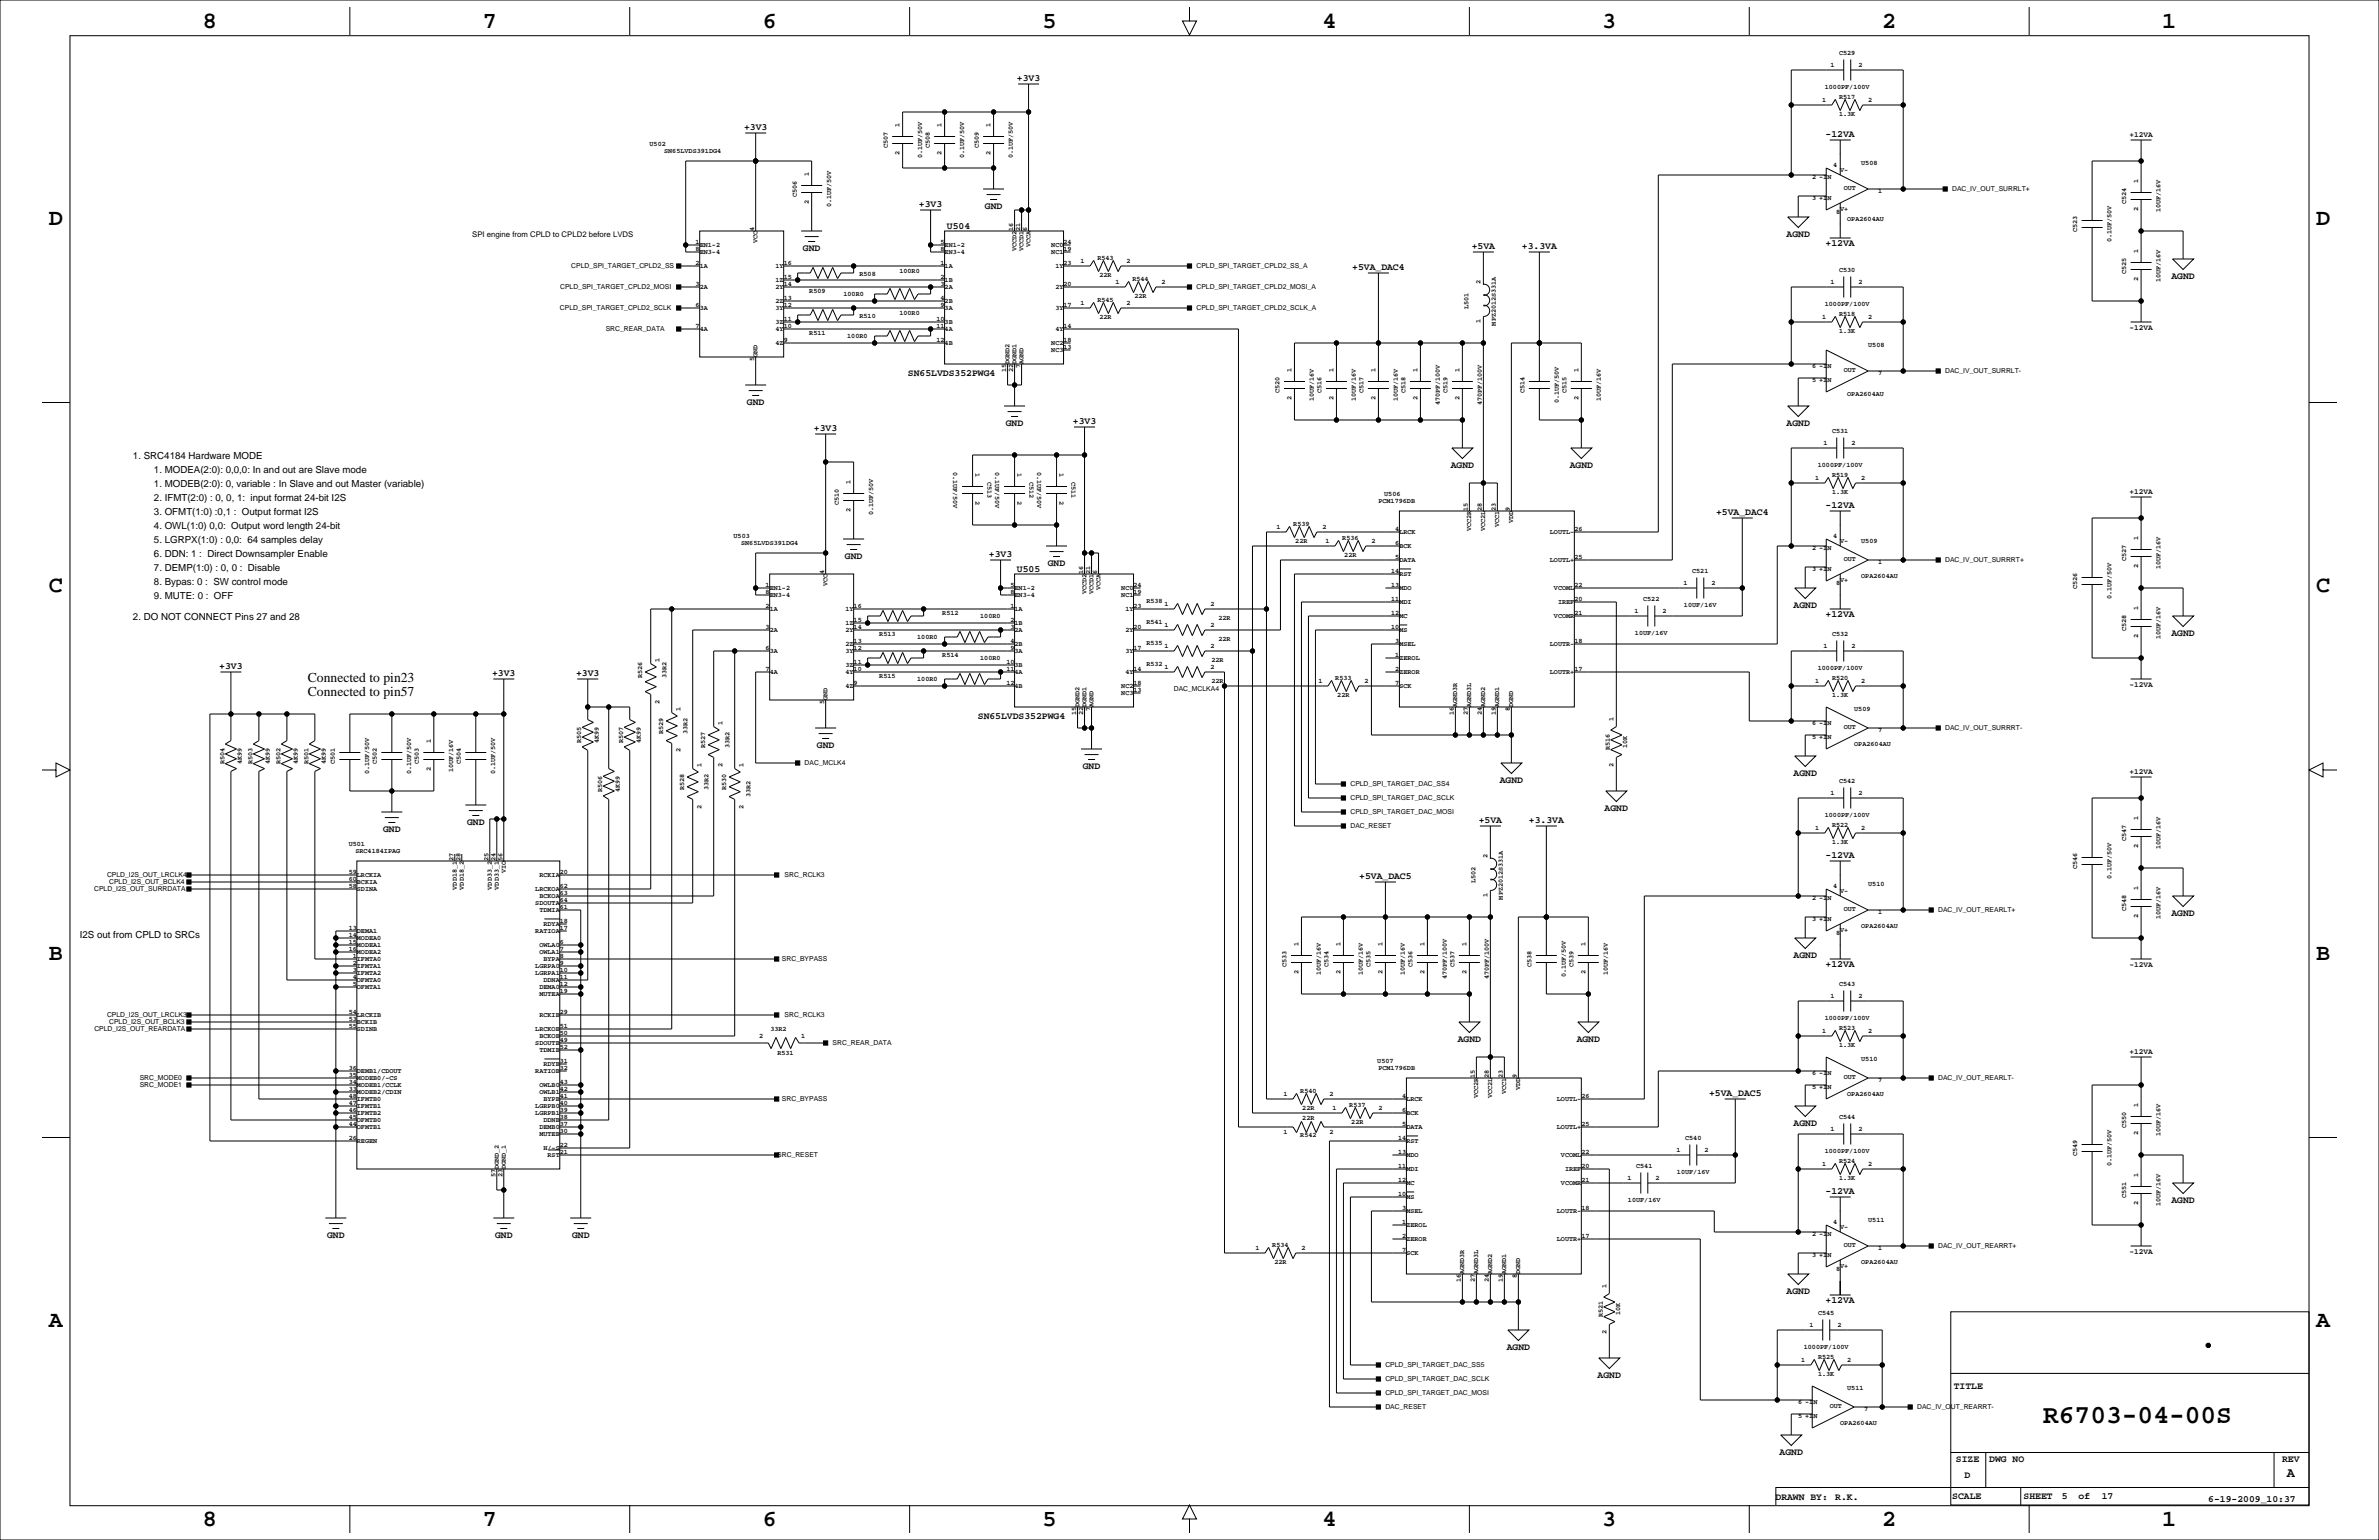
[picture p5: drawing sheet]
<svg xmlns="http://www.w3.org/2000/svg" width="864mm" height="559mm" viewBox="0 0 864 559" stroke-linecap="round" stroke-linejoin="round" font-family="sans-serif">
<defs><g id="words">
<text font-size="9.5" x="741.7" y="516.5">R6703-04-00S</text>
<g font-size="8.5">
<text x="73.7" y="10">8</text>
<text x="175.3" y="10">7</text>
<text x="276.9" y="10">6</text>
<text x="378.5" y="10">5</text>
<text x="480.1" y="10">4</text>
<text x="581.7" y="10">3</text>
<text x="683.3" y="10">2</text>
<text x="784.9" y="10">1</text>
<text x="17.8" y="81.6">D</text>
<text x="840.7" y="81.6">D</text>
<text x="17.8" y="215">C</text>
<text x="840.7" y="215">C</text>
<text x="17.8" y="348.3">B</text>
<text x="840.7" y="348.3">B</text>
<text x="17.8" y="481.7">A</text>
<text x="840.7" y="481.7">A</text>
<text x="73.7" y="553.8">8</text>
<text x="175.3" y="553.8">7</text>
<text x="276.9" y="553.8">6</text>
<text x="378.5" y="553.8">5</text>
<text x="480.1" y="553.8">4</text>
<text x="581.7" y="553.8">3</text>
<text x="683.3" y="553.8">2</text>
<text x="784.9" y="553.8">1</text>
</g>
<g font-size="4.9">
<text x="111.8" y="247.4">Connected to pin23</text>
<text x="111.8" y="252.5">Connected to pin57</text>
<text x="830.1" y="536.1">A</text>
</g>
<g font-size="3.5">
<text x="369.1" y="29.4">+3V3</text>
<text x="270.1" y="47.2">+3V3</text>
<text x="662.7" y="49.8">-12VA</text>
<text x="333.6" y="75.2">+3V3</text>
<text x="357.5" y="75.9">GND</text>
<text x="343.7" y="83.1">U504</text>
<text x="648.5" y="85.8">AGND</text>
<text x="662.7" y="89.4">+12VA</text>
<text x="291.5" y="91.2">GND</text>
<text x="534.2" y="90.4">+5VA</text>
<text x="552.5" y="90.4">+3.3VA</text>
<text x="490.9" y="98">+5VA_DAC4</text>
<text x="788.2" y="101.1">AGND</text>
<text x="329.6" y="136.4">SN65LVDS352PWG4</text>
<text x="271.1" y="147">GND</text>
<text x="365.1" y="154.7">GND</text>
<text x="389.5" y="153.9">+3V3</text>
<text x="648.5" y="154.4">AGND</text>
<text x="295.5" y="156.4">+3V3</text>
<text x="48.3" y="166.6">1. SRC4184 Hardware MODE</text>
<text x="55.9" y="171.7">1. MODEA(2:0): 0,0,0: In and out are Slave mode</text>
<text x="526.6" y="169.6">AGND</text>
<text x="569.8" y="169.6">AGND</text>
<text x="55.9" y="176.7">1. MODEB(2:0): 0, variable : In Slave and out Master (variable)</text>
<text x="55.9" y="181.8">2. IFMT(2:0) : 0, 0, 1: input format 24-bit I2S</text>
<text x="662.7" y="184.4">-12VA</text>
<text x="55.9" y="186.9">3. OFMT(1:0) :0,1 : Output format I2S</text>
<text x="55.9" y="192">4. OWL(1:0) 0,0: Output word length 24-bit</text>
<text x="622.9" y="186.9">+5VA_DAC4</text>
<text x="55.9" y="197.1">5. LGRPX(1:0) : 0,0: 64 samples delay</text>
<text x="55.9" y="202.1">6. DDN: 1 : Direct Downsampler Enable</text>
<text x="306.7" y="202.9">GND</text>
<text x="359" y="202.2">+3V3</text>
<text x="55.9" y="207.2">7. DEMP(1:0) : 0, 0 : Disable</text>
<text x="369.1" y="207.6">U505</text>
<text x="380.4" y="205.5">GND</text>
<text x="55.9" y="212.3">8. Bypas: 0 : SW control mode</text>
<text x="55.9" y="217.4">9. MUTE: 0 : OFF</text>
<text x="651.1" y="220.4">AGND</text>
<text x="48.3" y="225">2. DO NOT CONNECT Pins 27 and 28</text>
<text x="662.7" y="224">+12VA</text>
<text x="788.2" y="230.6">AGND</text>
<text x="79.6" y="242.8">+3V3</text>
<text x="178.6" y="245.3">+3V3</text>
<text x="209.1" y="245.3">+3V3</text>
<text x="355" y="260.9">SN65LVDS352PWG4</text>
<text x="296.5" y="271.5">GND</text>
<text x="393.1" y="279.1">GND</text>
<text x="651.1" y="281.4">AGND</text>
<text x="544.4" y="283.9">AGND</text>
<text x="169.5" y="299.4">GND</text>
<text x="536.8" y="298.7">+5VA</text>
<text x="555" y="298.7">+3.3VA</text>
<text x="582.5" y="294.1">AGND</text>
<text x="139.1" y="302">GND</text>
<text x="662.7" y="311.4">-12VA</text>
<text x="493.4" y="319">+5VA_DAC5</text>
<text x="788.2" y="332.2">AGND</text>
<text x="28.9" y="340.4">I2S out from CPLD to SRCs</text>
<text x="651.1" y="347.4">AGND</text>
<text x="662.7" y="351">+12VA</text>
<text x="529.2" y="377.9">AGND</text>
<text x="572.3" y="377.9">AGND</text>
<text x="620.4" y="397.7">+5VA_DAC5</text>
<text x="651.1" y="408.4">AGND</text>
<text x="662.7" y="433.3">-12VA</text>
<text x="788.2" y="436.3">AGND</text>
<text x="118.7" y="449.3">GND</text>
<text x="179.7" y="449.3">GND</text>
<text x="207.6" y="449.3">GND</text>
<text x="648.5" y="469.4">AGND</text>
<text x="662.7" y="472.9">+12VA</text>
<text x="546.9" y="489.7">AGND</text>
<text x="580" y="499.8">AGND</text>
<text x="709.2" y="504.2">TITLE</text>
<text x="646" y="527.8">AGND</text>
<text x="710" y="530.6">SIZE</text>
<text x="722.1" y="530.6">DWG NO</text>
<text x="828.4" y="530.6">REV</text>
<text x="713.2" y="536.2">D</text>
<text x="644.5" y="544.3">DRAWN BY:</text>
<text x="666.2" y="544.4">R.K.</text>
<text x="708.7" y="544">SCALE</text>
<text x="734.6" y="544">SHEET</text>
<text x="748.5" y="544">5</text>
<text x="754.5" y="544">of</text>
<text x="762.9" y="544">17</text>
<text x="801.6" y="544.9">6-19-2009_10:37</text>
</g>
<g font-size="2.8">
<text x="773" y="49.6">+12VA</text>
<text x="171.4" y="85.8">SPI engine from CPLD to CPLD2 before LVDS</text>
<text x="773" y="119.7">-12VA</text>
<text x="773" y="179.1">+12VA</text>
<text x="773" y="249.2">-12VA</text>
<text x="773" y="280.7">+12VA</text>
<text x="773" y="350.8">-12VA</text>
<text x="773" y="382.3">+12VA</text>
<text x="773" y="454.9">-12VA</text>
</g>
<g font-size="2.5">
<text x="667.6" y="20">C529</text>
<text x="664.5" y="24.3">1</text>
<text x="674.6" y="24.3">2</text>
<text x="662.4" y="32.4">1000PF/100V</text>
<text x="667.6" y="35.7">R517</text>
<text x="661.5" y="37">1</text>
<text x="678.2" y="37">2</text>
<text x="326.6" y="46.2" transform="rotate(-90 326.6 46.2)">1</text>
<text x="341.8" y="46.2" transform="rotate(-90 341.8 46.2)">1</text>
<text x="359.6" y="46.2" transform="rotate(-90 359.6 46.2)">1</text>
<text x="667.6" y="42.1">1.3K</text>
<text x="235.8" y="52.8">U502</text>
<text x="322.3" y="53.8" transform="rotate(-90 322.3 53.8)">C507</text>
<text x="337.5" y="53.8" transform="rotate(-90 337.5 53.8)">C508</text>
<text x="355.3" y="53.8" transform="rotate(-90 355.3 53.8)">C509</text>
<text x="241.1" y="55.4">SN65LVDS391DG4</text>
<text x="326.6" y="56.3" transform="rotate(-90 326.6 56.3)">2</text>
<text x="334.7" y="57.5" transform="rotate(-90 334.7 57.5)">0.1UF/50V</text>
<text x="341.8" y="56.3" transform="rotate(-90 341.8 56.3)">2</text>
<text x="349.9" y="57.5" transform="rotate(-90 349.9 57.5)">0.1UF/50V</text>
<text x="359.6" y="56.3" transform="rotate(-90 359.6 56.3)">2</text>
<text x="367.7" y="57.5" transform="rotate(-90 367.7 57.5)">0.1UF/50V</text>
<text x="293.6" y="64" transform="rotate(-90 293.6 64)">1</text>
<text x="657.9" y="65.1">2 -IN</text>
<text x="665.5" y="60.5">4</text>
<text x="668" y="62.6">V-</text>
<text x="675.6" y="60">U508</text>
<text x="289.2" y="71.5" transform="rotate(-90 289.2 71.5)">C506</text>
<text x="669.3" y="68.9">OUT</text>
<text x="681.8" y="70.2">1</text>
<text x="708.7" y="69.5">DAC_IV_OUT_SURRLT+</text>
<text x="776.2" y="66.5" transform="rotate(-90 776.2 66.5)">1</text>
<text x="293.6" y="74.1" transform="rotate(-90 293.6 74.1)">2</text>
<text x="301.7" y="75.2" transform="rotate(-90 301.7 75.2)">0.1UF/50V</text>
<text x="657.9" y="72.7">3 +IN</text>
<text x="666.5" y="77.8">8</text>
<text x="668" y="76.5">V+</text>
<text x="771.8" y="74.1" transform="rotate(-90 771.8 74.1)">C524</text>
<text x="776.2" y="76.7" transform="rotate(-90 776.2 76.7)">2</text>
<text x="784.3" y="77" transform="rotate(-90 784.3 77)">10UF/16V</text>
<text x="273.8" y="83.8" transform="rotate(-90 273.8 83.8)">4</text>
<text x="367.8" y="83.8" transform="rotate(-90 367.8 83.8)">16</text>
<text x="370.3" y="83.8" transform="rotate(-90 370.3 83.8)">21</text>
<text x="372.9" y="83.8" transform="rotate(-90 372.9 83.8)">6</text>
<text x="670.6" y="80.4">OPA2604AU</text>
<text x="252.5" y="88.4">1</text>
<text x="254" y="89.6">EN1-2</text>
<text x="275" y="88.3" transform="rotate(-90 275 88.3)">VCC</text>
<text x="341.4" y="88.4">5</text>
<text x="342.9" y="89.6">EN1-2</text>
<text x="374.1" y="89.7" transform="rotate(-90 374.1 89.7)">VCCA</text>
<text x="381.6" y="89.6">NC0</text>
<text x="386.1" y="88.4">24</text>
<text x="754.1" y="84.2" transform="rotate(-90 754.1 84.2)">C523</text>
<text x="766.5" y="87.9" transform="rotate(-90 766.5 87.9)">0.1UF/50V</text>
<text x="252.5" y="90.9">8</text>
<text x="254" y="92.1">EN3-4</text>
<text x="341.4" y="90.9">8</text>
<text x="342.9" y="92.1">EN3-4</text>
<text x="369" y="91.2" transform="rotate(-90 369 91.2)">VCCD2</text>
<text x="371.5" y="91.2" transform="rotate(-90 371.5 91.2)">VCCD1</text>
<text x="381.6" y="92.1">NC1</text>
<text x="386.1" y="90.9">19</text>
<text x="392.2" y="95.4">1</text>
<text x="398.4" y="94.2">R543</text>
<text x="408.9" y="95.4">2</text>
<text x="776.2" y="91.9" transform="rotate(-90 776.2 91.9)">1</text>
<text x="207.4" y="97.4">CPLD_SPI_TARGET_CPLD2_SS</text>
<text x="252.5" y="96">2</text>
<text x="254" y="97.2">1A</text>
<text x="281.5" y="97.2">1Y</text>
<text x="284.5" y="101.1">15</text>
<text x="284.5" y="96">16</text>
<text x="312" y="100.3">R508</text>
<text x="326.5" y="99">100R0</text>
<text x="341.4" y="101.1">2</text>
<text x="341.4" y="96">1</text>
<text x="342.9" y="97.2">1A</text>
<text x="383.1" y="97.2">1Y</text>
<text x="386.1" y="96">23</text>
<text x="399.1" y="100.5">22R</text>
<text x="411.1" y="101.8">R544</text>
<text x="434.3" y="97.4">CPLD_SPI_TARGET_CPLD2_SS_A</text>
<text x="667.6" y="98.7">C530</text>
<text x="771.8" y="99.5" transform="rotate(-90 771.8 99.5)">C525</text>
<text x="203.3" y="105">CPLD_SPI_TARGET_CPLD2_MOSI</text>
<text x="252.5" y="103.6">3</text>
<text x="254" y="104.8">2A</text>
<text x="281.5" y="104.8">2Y</text>
<text x="281.5" y="102.3">1Z</text>
<text x="284.5" y="103.6">14</text>
<text x="293.8" y="106.3">R509</text>
<text x="306.2" y="107.5">100R0</text>
<text x="341.4" y="103.6">3</text>
<text x="342.9" y="104.8">2A</text>
<text x="342.9" y="102.3">1B</text>
<text x="383.1" y="104.8">2Y</text>
<text x="386.1" y="103.6">20</text>
<text x="404.9" y="103.1">1</text>
<text x="421.6" y="103.1">2</text>
<text x="434.3" y="105">CPLD_SPI_TARGET_CPLD2_MOSI_A</text>
<text x="537.4" y="102.9" transform="rotate(-90 537.4 102.9)">2</text>
<text x="664.5" y="103.1">1</text>
<text x="674.6" y="103.1">2</text>
<text x="776.2" y="102.1" transform="rotate(-90 776.2 102.1)">2</text>
<text x="784.3" y="102.4" transform="rotate(-90 784.3 102.4)">10UF/16V</text>
<text x="203.3" y="112.6">CPLD_SPI_TARGET_CPLD2_SCLK</text>
<text x="252.5" y="111.3">6</text>
<text x="254" y="112.5">3A</text>
<text x="281.5" y="112.5">3Y</text>
<text x="281.5" y="109.9">2Z</text>
<text x="284.5" y="111.3">12</text>
<text x="284.5" y="108.7">13</text>
<text x="341.4" y="111.3">9</text>
<text x="341.4" y="108.7">4</text>
<text x="342.9" y="112.5">3A</text>
<text x="342.9" y="109.9">2B</text>
<text x="383.1" y="112.5">3Y</text>
<text x="386.1" y="111.3">17</text>
<text x="392.2" y="110.7">1</text>
<text x="398.4" y="109.4">R545</text>
<text x="408.9" y="110.7">2</text>
<text x="411.8" y="108.1">22R</text>
<text x="434.3" y="112.6">CPLD_SPI_TARGET_CPLD2_SCLK_A</text>
<text x="533.1" y="112.2" transform="rotate(-90 533.1 112.2)">L501</text>
<text x="662.4" y="111.2">1000PF/100V</text>
<text x="252.5" y="118.9">7</text>
<text x="281.5" y="117.5">3Z</text>
<text x="284.5" y="118.9">10</text>
<text x="284.5" y="116.3">11</text>
<text x="312" y="115.5">R510</text>
<text x="326.5" y="114.2">100R0</text>
<text x="339.9" y="118.9">11</text>
<text x="339.9" y="116.3">10</text>
<text x="342.9" y="117.5">3B</text>
<text x="386.1" y="118.9">14</text>
<text x="399.1" y="115.8">22R</text>
<text x="537.4" y="117.1" transform="rotate(-90 537.4 117.1)">1</text>
<text x="543.1" y="118.1" transform="rotate(-90 543.1 118.1)">MPZ2012S331A</text>
<text x="661.5" y="115.8">1</text>
<text x="667.6" y="114.5">R518</text>
<text x="678.2" y="115.8">2</text>
<text x="219.9" y="120.3">SRC_REAR_DATA</text>
<text x="254" y="120.1">4A</text>
<text x="281.5" y="125.2">4Z</text>
<text x="281.5" y="120.1">4Y</text>
<text x="284.5" y="124">9</text>
<text x="293.8" y="121.5">R511</text>
<text x="307.6" y="122.8">100R0</text>
<text x="339.9" y="124">12</text>
<text x="342.9" y="125.2">4B</text>
<text x="342.9" y="120.1">4A</text>
<text x="381.6" y="125.2">NC2</text>
<text x="383.1" y="120.1">4Y</text>
<text x="386.1" y="124">18</text>
<text x="667.6" y="120.8">1.3K</text>
<text x="273.8" y="131" transform="rotate(-90 273.8 131)">5</text>
<text x="275" y="129.5" transform="rotate(-90 275 129.5)">GND</text>
<text x="381.6" y="127.7">NC3</text>
<text x="386.1" y="126.5">13</text>
<text x="678.2" y="126.1">U508</text>
<text x="365.3" y="135" transform="rotate(-90 365.3 135)">15</text>
<text x="366.5" y="132.1" transform="rotate(-90 366.5 132.1)">DGND2</text>
<text x="367.8" y="135" transform="rotate(-90 367.8 135)">22</text>
<text x="369" y="132.1" transform="rotate(-90 369 132.1)">DGND1</text>
<text x="370.3" y="133.6" transform="rotate(-90 370.3 133.6)">7</text>
<text x="371.5" y="132.1" transform="rotate(-90 371.5 132.1)">AGND</text>
<text x="468.8" y="135.1" transform="rotate(-90 468.8 135.1)">1</text>
<text x="484.1" y="135.1" transform="rotate(-90 484.1 135.1)">1</text>
<text x="499.3" y="135.1" transform="rotate(-90 499.3 135.1)">1</text>
<text x="514.5" y="135.1" transform="rotate(-90 514.5 135.1)">1</text>
<text x="529.8" y="135.1" transform="rotate(-90 529.8 135.1)">1</text>
<text x="573" y="135.1" transform="rotate(-90 573 135.1)">1</text>
<text x="657.9" y="133.7">6 -IN</text>
<text x="669.3" y="135">OUT</text>
<text x="681.8" y="136.2">7</text>
<text x="706.1" y="135.5">DAC_IV_OUT_SURRLT-</text>
<text x="464.5" y="142.7" transform="rotate(-90 464.5 142.7)">C520</text>
<text x="479.7" y="142.7" transform="rotate(-90 479.7 142.7)">C516</text>
<text x="495" y="142.7" transform="rotate(-90 495 142.7)">C517</text>
<text x="510.2" y="142.7" transform="rotate(-90 510.2 142.7)">C518</text>
<text x="525.5" y="142.7" transform="rotate(-90 525.5 142.7)">C519</text>
<text x="553.4" y="142.7" transform="rotate(-90 553.4 142.7)">C514</text>
<text x="568.6" y="142.7" transform="rotate(-90 568.6 142.7)">C515</text>
<text x="657.9" y="138.8">5 +IN</text>
<text x="670.6" y="143.9">OPA2604AU</text>
<text x="468.8" y="145.2" transform="rotate(-90 468.8 145.2)">2</text>
<text x="476.9" y="145.6" transform="rotate(-90 476.9 145.6)">10UF/16V</text>
<text x="484.1" y="145.2" transform="rotate(-90 484.1 145.2)">2</text>
<text x="492.2" y="145.6" transform="rotate(-90 492.2 145.6)">10UF/16V</text>
<text x="499.3" y="145.2" transform="rotate(-90 499.3 145.2)">2</text>
<text x="507.4" y="145.6" transform="rotate(-90 507.4 145.6)">10UF/16V</text>
<text x="514.5" y="145.2" transform="rotate(-90 514.5 145.2)">2</text>
<text x="522.7" y="147.1" transform="rotate(-90 522.7 147.1)">470PF/100V</text>
<text x="529.8" y="145.2" transform="rotate(-90 529.8 145.2)">2</text>
<text x="537.9" y="147.1" transform="rotate(-90 537.9 147.1)">470PF/100V</text>
<text x="565.8" y="146.4" transform="rotate(-90 565.8 146.4)">0.1UF/50V</text>
<text x="573" y="145.2" transform="rotate(-90 573 145.2)">2</text>
<text x="581.1" y="145.6" transform="rotate(-90 581.1 145.6)">10UF/16V</text>
<text x="662" y="161.5">1</text>
<text x="665.1" y="157.2">C531</text>
<text x="672.1" y="161.5">2</text>
<text x="346" y="171.1" transform="rotate(90 346 171.1)">0.1UF/50V</text>
<text x="354.1" y="171.7" transform="rotate(90 354.1 171.7)">1</text>
<text x="361.3" y="171.1" transform="rotate(90 361.3 171.1)">0.1UF/50V</text>
<text x="369.4" y="171.7" transform="rotate(90 369.4 171.7)">1</text>
<text x="376.5" y="171.1" transform="rotate(90 376.5 171.1)">0.1UF/50V</text>
<text x="384.6" y="171.7" transform="rotate(90 384.6 171.7)">1</text>
<text x="659.9" y="169.6">1000PF/100V</text>
<text x="665.1" y="172.9">R519</text>
<text x="308.8" y="175.8" transform="rotate(-90 308.8 175.8)">1</text>
<text x="358.5" y="174.8" transform="rotate(90 358.5 174.8)">C513</text>
<text x="373.7" y="174.8" transform="rotate(90 373.7 174.8)">C512</text>
<text x="388.9" y="174.8" transform="rotate(90 388.9 174.8)">C511</text>
<text x="502.5" y="179.8">U506</text>
<text x="658.9" y="174.2">1</text>
<text x="665.1" y="179.3">1.3K</text>
<text x="675.6" y="174.2">2</text>
<text x="304.5" y="183.3" transform="rotate(-90 304.5 183.3)">C510</text>
<text x="308.8" y="185.9" transform="rotate(-90 308.8 185.9)">2</text>
<text x="354.1" y="181.9" transform="rotate(90 354.1 181.9)">2</text>
<text x="369.4" y="181.9" transform="rotate(90 369.4 181.9)">2</text>
<text x="384.6" y="181.9" transform="rotate(90 384.6 181.9)">2</text>
<text x="500.4" y="182.4">PCM1796DB</text>
<text x="532.9" y="185.4" transform="rotate(-90 532.9 185.4)">15</text>
<text x="538" y="185.4" transform="rotate(-90 538 185.4)">28</text>
<text x="543.1" y="185.4" transform="rotate(-90 543.1 185.4)">23</text>
<text x="548.1" y="185.4" transform="rotate(-90 548.1 185.4)">9</text>
<text x="316.9" y="187" transform="rotate(-90 316.9 187)">0.1UF/50V</text>
<text x="463.3" y="192">1</text>
<text x="469.5" y="190.7">R539</text>
<text x="480.1" y="192">2</text>
<text x="544.3" y="191.3" transform="rotate(-90 544.3 191.3)">VCC1</text>
<text x="549.3" y="189.9" transform="rotate(-90 549.3 189.9)">VDD</text>
<text x="266.3" y="195.1">U503</text>
<text x="269" y="197.6">SN65LVDS391DG4</text>
<text x="470.2" y="197">22R</text>
<text x="481.1" y="197">1</text>
<text x="487.3" y="195.8">R536</text>
<text x="497.8" y="197">2</text>
<text x="506.5" y="197.6">6</text>
<text x="506.5" y="192.5">4</text>
<text x="508" y="193.7">LRCK</text>
<text x="534.1" y="192.8" transform="rotate(-90 534.1 192.8)">VCC2R</text>
<text x="539.2" y="192.8" transform="rotate(-90 539.2 192.8)">VCC2L</text>
<text x="562.6" y="193.7">LOUTL-</text>
<text x="571.5" y="192.5">26</text>
<text x="665.5" y="195.1">4</text>
<text x="668" y="197.2">V-</text>
<text x="675.6" y="197.2">U509</text>
<text x="776.2" y="196.1" transform="rotate(-90 776.2 196.1)">1</text>
<text x="488" y="202.1">22R</text>
<text x="506.5" y="202.7">5</text>
<text x="508" y="203.9">DATA</text>
<text x="508" y="198.8">BCK</text>
<text x="562.6" y="203.9">LOUTL+</text>
<text x="571.5" y="202.7">25</text>
<text x="657.9" y="199.7">2 -IN</text>
<text x="669.3" y="203.5">OUT</text>
<text x="771.8" y="203.6" transform="rotate(-90 771.8 203.6)">C527</text>
<text x="299.2" y="208.3" transform="rotate(-90 299.2 208.3)">4</text>
<text x="393.2" y="208.3" transform="rotate(-90 393.2 208.3)">16</text>
<text x="395.7" y="208.3" transform="rotate(-90 395.7 208.3)">21</text>
<text x="398.3" y="208.3" transform="rotate(-90 398.3 208.3)">6</text>
<text x="505" y="207.8">14</text>
<text x="508" y="209">RST</text>
<text x="614.3" y="208">C521</text>
<text x="657.9" y="207.4">3 +IN</text>
<text x="675.6" y="209.9">OPA2604AU</text>
<text x="681.8" y="204.8">1</text>
<text x="706.1" y="204.1">DAC_IV_OUT_SURRRT+</text>
<text x="776.2" y="206.2" transform="rotate(-90 776.2 206.2)">2</text>
<text x="784.3" y="206.6" transform="rotate(-90 784.3 206.6)">10UF/16V</text>
<text x="277.9" y="215.4">8</text>
<text x="277.9" y="212.9">1</text>
<text x="279.4" y="214.1">EN1-2</text>
<text x="300.4" y="212.7" transform="rotate(-90 300.4 212.7)">VCC</text>
<text x="366.8" y="215.4">8</text>
<text x="366.8" y="212.9">5</text>
<text x="368.3" y="214.1">EN1-2</text>
<text x="394.4" y="215.7" transform="rotate(-90 394.4 215.7)">VCCD2</text>
<text x="396.9" y="215.7" transform="rotate(-90 396.9 215.7)">VCCD1</text>
<text x="399.5" y="214.2" transform="rotate(-90 399.5 214.2)">VCCA</text>
<text x="407" y="214.1">NC0</text>
<text x="411.5" y="215.4">19</text>
<text x="411.5" y="212.9">24</text>
<text x="505" y="212.9">13</text>
<text x="508" y="214.1">MDO</text>
<text x="564.1" y="214.1">VCOML</text>
<text x="571.5" y="212.9">22</text>
<text x="611.2" y="212.3">1</text>
<text x="621.3" y="212.3">2</text>
<text x="666.5" y="212.4">8</text>
<text x="668" y="211.2">V+</text>
<text x="754.1" y="213.8" transform="rotate(-90 754.1 213.8)">C526</text>
<text x="277.9" y="220.5">2</text>
<text x="279.4" y="216.6">EN3-4</text>
<text x="279.4" y="221.7">1A</text>
<text x="306.9" y="221.7">1Y</text>
<text x="309.9" y="220.5">16</text>
<text x="366.8" y="220.5">1</text>
<text x="368.3" y="216.6">EN3-4</text>
<text x="368.3" y="221.7">1A</text>
<text x="407" y="216.6">NC1</text>
<text x="408.5" y="221.7">1Y</text>
<text x="411.5" y="220.5">23</text>
<text x="416.1" y="218.6">R538</text>
<text x="422.7" y="219.9">1</text>
<text x="439.4" y="219.9">2</text>
<text x="505" y="217.9">11</text>
<text x="508" y="219.1">MDI</text>
<text x="565.6" y="219.1">IREF</text>
<text x="571.5" y="217.9">20</text>
<text x="596.5" y="218.1">C522</text>
<text x="611.3" y="220.4">10UF/16V</text>
<text x="766.5" y="217.5" transform="rotate(-90 766.5 217.5)">0.1UF/50V</text>
<text x="776.2" y="221.5" transform="rotate(-90 776.2 221.5)">1</text>
<text x="306.9" y="226.8">1Z</text>
<text x="309.9" y="225.6">15</text>
<text x="342.1" y="223.1">R512</text>
<text x="355.8" y="224.4">100R0</text>
<text x="366.8" y="225.6">2</text>
<text x="368.3" y="226.8">1B</text>
<text x="416.1" y="226.2">R541</text>
<text x="422.7" y="227.5">1</text>
<text x="439.4" y="227.5">2</text>
<text x="442.3" y="225">22R</text>
<text x="505" y="223">12</text>
<text x="508" y="224.2">MC</text>
<text x="564.1" y="224.2">VCOMR</text>
<text x="571.5" y="223">21</text>
<text x="593.4" y="222.4">1</text>
<text x="603.5" y="222.4">2</text>
<text x="277.9" y="228.1">3</text>
<text x="279.4" y="229.3">2A</text>
<text x="306.9" y="229.3">2Y</text>
<text x="309.9" y="233.2">13</text>
<text x="309.9" y="228.1">14</text>
<text x="319.2" y="230.7">R513</text>
<text x="333" y="232">100R0</text>
<text x="366.8" y="233.2">4</text>
<text x="366.8" y="228.1">3</text>
<text x="368.3" y="229.3">2A</text>
<text x="408.5" y="229.3">2Y</text>
<text x="411.5" y="228.1">20</text>
<text x="416.1" y="233.9">R535</text>
<text x="442.3" y="232.6">22R</text>
<text x="505" y="228.1">10</text>
<text x="506.5" y="233.2">3</text>
<text x="508" y="229.3">MS</text>
<text x="571.5" y="233.2">18</text>
<text x="593.5" y="230.6">10UF/16V</text>
<text x="665.1" y="230.8">C532</text>
<text x="771.8" y="229" transform="rotate(-90 771.8 229)">C528</text>
<text x="776.2" y="231.6" transform="rotate(-90 776.2 231.6)">2</text>
<text x="784.3" y="232" transform="rotate(-90 784.3 232)">10UF/16V</text>
<text x="277.9" y="235.7">6</text>
<text x="279.4" y="236.9">3A</text>
<text x="306.9" y="236.9">3Y</text>
<text x="306.9" y="234.4">2Z</text>
<text x="309.9" y="235.7">12</text>
<text x="342.1" y="238.3">R514</text>
<text x="355.8" y="239.6">100R0</text>
<text x="366.8" y="235.7">9</text>
<text x="368.3" y="236.9">3A</text>
<text x="368.3" y="234.4">2B</text>
<text x="408.5" y="236.9">3Y</text>
<text x="411.5" y="235.7">17</text>
<text x="422.7" y="235.1">1</text>
<text x="439.4" y="235.1">2</text>
<text x="506.5" y="238.3">1</text>
<text x="508" y="239.5">ZEROL</text>
<text x="508" y="234.4">MSEL</text>
<text x="562.6" y="234.4">LOUTR-</text>
<text x="662" y="235.1">1</text>
<text x="672.1" y="235.1">2</text>
<text x="239.5" y="240" transform="rotate(-90 239.5 240)">1</text>
<text x="277.9" y="243.3">7</text>
<text x="279.4" y="244.5">4A</text>
<text x="306.9" y="244.5">4Y</text>
<text x="306.9" y="242">3Z</text>
<text x="309.9" y="243.3">10</text>
<text x="309.9" y="240.8">11</text>
<text x="319.2" y="246">R515</text>
<text x="365.3" y="243.3">11</text>
<text x="365.3" y="240.8">10</text>
<text x="368.3" y="244.5">4A</text>
<text x="368.3" y="242">3B</text>
<text x="408.5" y="244.5">4Y</text>
<text x="411.5" y="243.3">14</text>
<text x="416.1" y="241.5">R532</text>
<text x="422.7" y="242.8">1</text>
<text x="439.4" y="242.8">2</text>
<text x="439.7" y="240.2">22R</text>
<text x="506.5" y="243.3">2</text>
<text x="508" y="244.5">ZEROR</text>
<text x="562.6" y="244.5">LOUTR+</text>
<text x="571.5" y="243.3">17</text>
<text x="659.9" y="243.3">1000PF/100V</text>
<text x="233.1" y="246.1" transform="rotate(-90 233.1 246.1)">R526</text>
<text x="242" y="246.1" transform="rotate(-90 242 246.1)">33R2</text>
<text x="306.9" y="249.6">4Z</text>
<text x="309.9" y="248.4">9</text>
<text x="333" y="247.2">100R0</text>
<text x="365.3" y="248.4">12</text>
<text x="368.3" y="249.6">4B</text>
<text x="407" y="249.6">NC2</text>
<text x="411.5" y="251">13</text>
<text x="411.5" y="248.4">18</text>
<text x="426.1" y="250.7">DAC_MCLKA4</text>
<text x="439.7" y="247.8">22R</text>
<text x="478.6" y="247.8">1</text>
<text x="484.7" y="246.6">R533</text>
<text x="495.3" y="247.8">2</text>
<text x="506.5" y="248.4">7</text>
<text x="508" y="249.6">SCK</text>
<text x="658.9" y="247.8">1</text>
<text x="665.1" y="246.6">R520</text>
<text x="675.6" y="247.8">2</text>
<text x="239.5" y="255.3" transform="rotate(-90 239.5 255.3)">2</text>
<text x="247.1" y="257.8" transform="rotate(-90 247.1 257.8)">1</text>
<text x="299.2" y="255.5" transform="rotate(-90 299.2 255.5)">5</text>
<text x="300.4" y="254" transform="rotate(-90 300.4 254)">GND</text>
<text x="391.9" y="256.5" transform="rotate(-90 391.9 256.5)">DGND2</text>
<text x="394.4" y="256.5" transform="rotate(-90 394.4 256.5)">DGND1</text>
<text x="396.9" y="256.5" transform="rotate(-90 396.9 256.5)">AGND</text>
<text x="407" y="252.2">NC3</text>
<text x="485.5" y="252.9">22R</text>
<text x="529" y="256.5" transform="rotate(-90 529 256.5)">AGND3R</text>
<text x="534.1" y="256.5" transform="rotate(-90 534.1 256.5)">AGND3L</text>
<text x="539.2" y="256.5" transform="rotate(-90 539.2 256.5)">AGND2</text>
<text x="544.3" y="256.5" transform="rotate(-90 544.3 256.5)">AGND1</text>
<text x="549.3" y="256.5" transform="rotate(-90 549.3 256.5)">DGND</text>
<text x="665.1" y="252.9">1.3K</text>
<text x="262.3" y="262.9" transform="rotate(-90 262.3 262.9)">1</text>
<text x="390.7" y="259.5" transform="rotate(-90 390.7 259.5)">15</text>
<text x="393.2" y="259.5" transform="rotate(-90 393.2 259.5)">22</text>
<text x="395.7" y="258" transform="rotate(-90 395.7 258)">7</text>
<text x="527.8" y="259.5" transform="rotate(-90 527.8 259.5)">16</text>
<text x="532.9" y="259.5" transform="rotate(-90 532.9 259.5)">27</text>
<text x="538" y="259.5" transform="rotate(-90 538 259.5)">24</text>
<text x="543.1" y="259.5" transform="rotate(-90 543.1 259.5)">19</text>
<text x="548.1" y="258" transform="rotate(-90 548.1 258)">8</text>
<text x="585.7" y="261.6" transform="rotate(-90 585.7 261.6)">1</text>
<text x="657.9" y="263.2">6 -IN</text>
<text x="673.1" y="258.2">U509</text>
<text x="156.4" y="269.7" transform="rotate(-90 156.4 269.7)">1</text>
<text x="211" y="269.7" transform="rotate(-90 211 269.7)">R505</text>
<text x="217.4" y="269.7" transform="rotate(-90 217.4 269.7)">4K99</text>
<text x="226.2" y="269.7" transform="rotate(-90 226.2 269.7)">R507</text>
<text x="232.6" y="269.7" transform="rotate(-90 232.6 269.7)">4K99</text>
<text x="240.7" y="266.4" transform="rotate(-90 240.7 266.4)">R529</text>
<text x="249.6" y="266.4" transform="rotate(-90 249.6 266.4)">33R2</text>
<text x="657.9" y="268.3">5 +IN</text>
<text x="669.3" y="264.5">OUT</text>
<text x="681.8" y="265.8">7</text>
<text x="706.1" y="265">DAC_IV_OUT_SURRRT-</text>
<text x="247.1" y="273" transform="rotate(-90 247.1 273)">2</text>
<text x="256" y="271.5" transform="rotate(-90 256 271.5)">R527</text>
<text x="264.9" y="271.5" transform="rotate(-90 264.9 271.5)">33R2</text>
<text x="584.4" y="272.2" transform="rotate(-90 584.4 272.2)">R516</text>
<text x="590.7" y="271.5" transform="rotate(-90 590.7 271.5)">10K</text>
<text x="673.1" y="270.9">OPA2604AU</text>
<text x="81.5" y="277.3" transform="rotate(-90 81.5 277.3)">R504</text>
<text x="87.8" y="277.3" transform="rotate(-90 87.8 277.3)">4K99</text>
<text x="91.6" y="277.3" transform="rotate(-90 91.6 277.3)">R503</text>
<text x="98" y="277.3" transform="rotate(-90 98 277.3)">4K99</text>
<text x="101.8" y="277.3" transform="rotate(-90 101.8 277.3)">R502</text>
<text x="108.1" y="277.3" transform="rotate(-90 108.1 277.3)">4K99</text>
<text x="111.9" y="277.3" transform="rotate(-90 111.9 277.3)">R501</text>
<text x="118.3" y="277.3" transform="rotate(-90 118.3 277.3)">4K99</text>
<text x="121.6" y="277.3" transform="rotate(-90 121.6 277.3)">C501</text>
<text x="134" y="281" transform="rotate(-90 134 281)">0.1UF/50V</text>
<text x="136.8" y="277.3" transform="rotate(-90 136.8 277.3)">C502</text>
<text x="149.3" y="281" transform="rotate(-90 149.3 281)">0.1UF/50V</text>
<text x="152.1" y="277.3" transform="rotate(-90 152.1 277.3)">C503</text>
<text x="156.4" y="279.9" transform="rotate(-90 156.4 279.9)">2</text>
<text x="164.5" y="280.2" transform="rotate(-90 164.5 280.2)">10UF/16V</text>
<text x="167.3" y="277.3" transform="rotate(-90 167.3 277.3)">C504</text>
<text x="179.8" y="281" transform="rotate(-90 179.8 281)">0.1UF/50V</text>
<text x="254.7" y="278.1" transform="rotate(-90 254.7 278.1)">1</text>
<text x="262.3" y="278.1" transform="rotate(-90 262.3 278.1)">2</text>
<text x="269.9" y="278.1" transform="rotate(-90 269.9 278.1)">1</text>
<text x="292.1" y="277.7">DAC_MCLK4</text>
<text x="585.7" y="278.3" transform="rotate(-90 585.7 278.3)">2</text>
<text x="218.6" y="287.4" transform="rotate(-90 218.6 287.4)">R506</text>
<text x="225" y="287.4" transform="rotate(-90 225 287.4)">4K99</text>
<text x="248.3" y="286.8" transform="rotate(-90 248.3 286.8)">R528</text>
<text x="257.2" y="286.8" transform="rotate(-90 257.2 286.8)">33R2</text>
<text x="263.6" y="286.8" transform="rotate(-90 263.6 286.8)">R530</text>
<text x="490.2" y="285.4">CPLD_SPI_TARGET_DAC_SS4</text>
<text x="667.6" y="284.2">C542</text>
<text x="254.7" y="293.4" transform="rotate(-90 254.7 293.4)">2</text>
<text x="269.9" y="293.4" transform="rotate(-90 269.9 293.4)">2</text>
<text x="272.5" y="289.3" transform="rotate(-90 272.5 289.3)">33R2</text>
<text x="490.2" y="290.4">CPLD_SPI_TARGET_DAC_SCLK</text>
<text x="664.5" y="288.5">1</text>
<text x="674.6" y="288.5">2</text>
<text x="490.2" y="295.5">CPLD_SPI_TARGET_DAC_MOSI</text>
<text x="662.4" y="296.6">1000PF/100V</text>
<text x="665.1" y="299.9">R522</text>
<text x="776.2" y="297.7" transform="rotate(-90 776.2 297.7)">1</text>
<text x="490.2" y="300.6">DAC_RESET</text>
<text x="658.9" y="301.2">1</text>
<text x="675.6" y="301.2">2</text>
<text x="771.8" y="305.2" transform="rotate(-90 771.8 305.2)">C547</text>
<text x="126.6" y="306.8">U501</text>
<text x="129" y="309.4">SRC4184IPAG</text>
<text x="539.9" y="311.1" transform="rotate(-90 539.9 311.1)">2</text>
<text x="665.1" y="306.3">1.3K</text>
<text x="776.2" y="307.8" transform="rotate(-90 776.2 307.8)">2</text>
<text x="784.3" y="308.2" transform="rotate(-90 784.3 308.2)">10UF/16V</text>
<text x="126.6" y="317">59</text>
<text x="164.6" y="312.4" transform="rotate(-90 164.6 312.4)">27</text>
<text x="167.1" y="312.4" transform="rotate(-90 167.1 312.4)">28</text>
<text x="177.3" y="312.4" transform="rotate(-90 177.3 312.4)">25</text>
<text x="179.8" y="312.4" transform="rotate(-90 179.8 312.4)">24</text>
<text x="182.4" y="312.4" transform="rotate(-90 182.4 312.4)">56</text>
<text x="183.6" y="316.9" transform="rotate(-90 183.6 316.9)">VIO</text>
<text x="203.2" y="317">20</text>
<text x="754.1" y="315.4" transform="rotate(-90 754.1 315.4)">C546</text>
<text x="34.2" y="323.5">CPLD_I2S_OUT_SURRDATA</text>
<text x="38.9" y="318.4">CPLD_I2S_OUT_LRCLK4</text>
<text x="39.6" y="320.9">CPLD_I2S_OUT_BCLK4</text>
<text x="126.6" y="322.1">58</text>
<text x="126.6" y="319.5">60</text>
<text x="129.5" y="323.3">SDINA</text>
<text x="129.5" y="320.7">BCKIA</text>
<text x="129.5" y="318.2">LRCKIA</text>
<text x="165.8" y="322.8" transform="rotate(-90 165.8 322.8)">VDD18_1</text>
<text x="168.3" y="322.8" transform="rotate(-90 168.3 322.8)">VDD18_2</text>
<text x="178.5" y="322.8" transform="rotate(-90 178.5 322.8)">VDD33_2</text>
<text x="181" y="322.8" transform="rotate(-90 181 322.8)">VDD33_1</text>
<text x="194.3" y="323.3">LRCKOA</text>
<text x="195.8" y="318.2">RCKIA</text>
<text x="203.2" y="322.1">62</text>
<text x="284.8" y="318.4">SRC_RCLK3</text>
<text x="535.6" y="320.5" transform="rotate(-90 535.6 320.5)">L502</text>
<text x="665.5" y="322.1">4</text>
<text x="678.2" y="321.7">U510</text>
<text x="766.5" y="319.1" transform="rotate(-90 766.5 319.1)">0.1UF/50V</text>
<text x="776.2" y="323.1" transform="rotate(-90 776.2 323.1)">1</text>
<text x="194.3" y="328.4">SDOUTA</text>
<text x="195.8" y="325.8">BCKOA</text>
<text x="203.2" y="324.6">63</text>
<text x="203.2" y="329.7">61</text>
<text x="203.2" y="327.2">64</text>
<text x="539.9" y="325.3" transform="rotate(-90 539.9 325.3)">1</text>
<text x="545.6" y="326.4" transform="rotate(-90 545.6 326.4)">MPZ2012S331A</text>
<text x="657.9" y="326.7">2 -IN</text>
<text x="668" y="324.2">V-</text>
<text x="195.8" y="330.9">TDMIA</text>
<text x="197.3" y="336">RDYA</text>
<text x="203.2" y="334.8">18</text>
<text x="657.9" y="334.4">3 +IN</text>
<text x="669.3" y="330.5">OUT</text>
<text x="681.8" y="331.8">1</text>
<text x="703.6" y="331.1">DAC_IV_OUT_REARLT+</text>
<text x="771.8" y="330.6" transform="rotate(-90 771.8 330.6)">C548</text>
<text x="776.2" y="333.2" transform="rotate(-90 776.2 333.2)">2</text>
<text x="784.3" y="333.6" transform="rotate(-90 784.3 333.6)">10UF/16V</text>
<text x="126.6" y="339.9">14</text>
<text x="126.6" y="337.3">13</text>
<text x="129.5" y="341.1">MODEA0</text>
<text x="129.5" y="338.5">DEMA1</text>
<text x="194.3" y="338.5">RATIOA</text>
<text x="203.2" y="337.3">17</text>
<text x="666.5" y="339.4">8</text>
<text x="668" y="338.2">V+</text>
<text x="675.6" y="336.9">OPA2604AU</text>
<text x="126.6" y="344.9">16</text>
<text x="126.6" y="342.4">15</text>
<text x="128.1" y="347.5">1</text>
<text x="129.5" y="346.1">MODEA2</text>
<text x="129.5" y="343.6">MODEA1</text>
<text x="195.8" y="346.1">OWLA1</text>
<text x="195.8" y="343.6">OWLA0</text>
<text x="203.2" y="347.5">8</text>
<text x="203.2" y="344.9">7</text>
<text x="203.2" y="342.4">6</text>
<text x="471.4" y="343.4" transform="rotate(-90 471.4 343.4)">1</text>
<text x="486.6" y="343.4" transform="rotate(-90 486.6 343.4)">1</text>
<text x="501.8" y="343.4" transform="rotate(-90 501.8 343.4)">1</text>
<text x="517.1" y="343.4" transform="rotate(-90 517.1 343.4)">1</text>
<text x="532.3" y="343.4" transform="rotate(-90 532.3 343.4)">1</text>
<text x="575.5" y="343.4" transform="rotate(-90 575.5 343.4)">1</text>
<text x="128.1" y="352.6">3</text>
<text x="128.1" y="350">2</text>
<text x="129.5" y="353.8">IFMTA2</text>
<text x="129.5" y="351.2">IFMTA1</text>
<text x="129.5" y="348.7">IFMTA0</text>
<text x="194.3" y="353.8">LGRPA1</text>
<text x="194.3" y="351.2">LGRPA0</text>
<text x="197.3" y="348.7">BYPA</text>
<text x="203.2" y="352.6">10</text>
<text x="203.2" y="350">9</text>
<text x="283.9" y="348.9">SRC_BYPASS</text>
<text x="467" y="350.9" transform="rotate(-90 467 350.9)">C533</text>
<text x="471.4" y="353.5" transform="rotate(-90 471.4 353.5)">2</text>
<text x="479.5" y="353.9" transform="rotate(-90 479.5 353.9)">10UF/16V</text>
<text x="482.3" y="350.9" transform="rotate(-90 482.3 350.9)">C534</text>
<text x="486.6" y="353.5" transform="rotate(-90 486.6 353.5)">2</text>
<text x="494.7" y="353.9" transform="rotate(-90 494.7 353.9)">10UF/16V</text>
<text x="497.5" y="350.9" transform="rotate(-90 497.5 350.9)">C535</text>
<text x="501.8" y="353.5" transform="rotate(-90 501.8 353.5)">2</text>
<text x="510" y="353.9" transform="rotate(-90 510 353.9)">10UF/16V</text>
<text x="512.8" y="350.9" transform="rotate(-90 512.8 350.9)">C536</text>
<text x="517.1" y="353.5" transform="rotate(-90 517.1 353.5)">2</text>
<text x="528" y="350.9" transform="rotate(-90 528 350.9)">C537</text>
<text x="532.3" y="353.5" transform="rotate(-90 532.3 353.5)">2</text>
<text x="555.9" y="350.9" transform="rotate(-90 555.9 350.9)">C538</text>
<text x="571.2" y="350.9" transform="rotate(-90 571.2 350.9)">C539</text>
<text x="575.5" y="353.5" transform="rotate(-90 575.5 353.5)">2</text>
<text x="583.6" y="353.9" transform="rotate(-90 583.6 353.9)">10UF/16V</text>
<text x="128.1" y="357.6">5</text>
<text x="128.1" y="355.1">4</text>
<text x="129.5" y="358.8">OFMTA1</text>
<text x="129.5" y="356.3">OFMTA0</text>
<text x="195.8" y="358.8">DEMA0</text>
<text x="197.3" y="356.3">DDNA</text>
<text x="203.2" y="357.6">12</text>
<text x="203.2" y="355.1">11</text>
<text x="525.2" y="355.4" transform="rotate(-90 525.2 355.4)">470PF/100V</text>
<text x="540.4" y="355.4" transform="rotate(-90 540.4 355.4)">470PF/100V</text>
<text x="568.4" y="354.6" transform="rotate(-90 568.4 354.6)">0.1UF/50V</text>
<text x="667.6" y="357.8">C543</text>
<text x="195.8" y="361.4">MUTEA</text>
<text x="203.2" y="360.2">19</text>
<text x="664.5" y="362.1">1</text>
<text x="674.6" y="362.1">2</text>
<text x="38.9" y="369.2">CPLD_I2S_OUT_LRCLK3</text>
<text x="39.6" y="371.7">CPLD_I2S_OUT_BCLK3</text>
<text x="126.6" y="370.3">53</text>
<text x="126.6" y="367.8">54</text>
<text x="129.5" y="371.5">BCKIB</text>
<text x="129.5" y="369">LRCKIB</text>
<text x="195.8" y="369">RCKIB</text>
<text x="203.2" y="367.8">29</text>
<text x="284.8" y="369.2">SRC_RCLK3</text>
<text x="662.4" y="370.3">1000PF/100V</text>
<text x="34.3" y="374.3">CPLD_I2S_OUT_REARDATA</text>
<text x="126.6" y="372.9">55</text>
<text x="129.5" y="374.1">SDINB</text>
<text x="194.3" y="374.1">LRCKOB</text>
<text x="195.8" y="376.6">BCKOB</text>
<text x="203.2" y="375.4">50</text>
<text x="203.2" y="378">49</text>
<text x="203.2" y="372.9">51</text>
<text x="275.6" y="376.6">2</text>
<text x="279.7" y="374.1">33R2</text>
<text x="290.8" y="376.6">1</text>
<text x="661.5" y="374.8">1</text>
<text x="667.6" y="373.6">R523</text>
<text x="678.2" y="374.8">2</text>
<text x="194.3" y="379.2">SDOUTB</text>
<text x="195.8" y="381.7">TDMIB</text>
<text x="203.2" y="380.5">52</text>
<text x="282.2" y="383">R531</text>
<text x="302.3" y="379.3">SRC_REAR_DATA</text>
<text x="667.6" y="379.9">1.3K</text>
<text x="126.6" y="388.1">36</text>
<text x="129.5" y="389.3">DEMB1/CDOUT</text>
<text x="194.3" y="389.3">RATIOB</text>
<text x="197.3" y="386.8">RDYB</text>
<text x="203.2" y="388.1">32</text>
<text x="203.2" y="385.6">31</text>
<text x="500" y="385.6">U507</text>
<text x="500.4" y="388.1">PCM1796DB</text>
<text x="675.6" y="385.2">U510</text>
<text x="50.7" y="392">SRC_MODE0</text>
<text x="50.7" y="394.6">SRC_MODE1</text>
<text x="126.6" y="395.7">33</text>
<text x="126.6" y="393.2">34</text>
<text x="126.6" y="390.7">35</text>
<text x="129.5" y="394.4">MODEB1/CCLK</text>
<text x="129.5" y="391.9">MODEB0/~CS</text>
<text x="195.8" y="394.4">OWLB0</text>
<text x="203.2" y="395.7">42</text>
<text x="203.2" y="393.2">43</text>
<text x="535.4" y="391.2" transform="rotate(-90 535.4 391.2)">15</text>
<text x="540.5" y="391.2" transform="rotate(-90 540.5 391.2)">28</text>
<text x="545.6" y="391.2" transform="rotate(-90 545.6 391.2)">23</text>
<text x="550.7" y="391.2" transform="rotate(-90 550.7 391.2)">9</text>
<text x="551.9" y="395.6" transform="rotate(-90 551.9 395.6)">VDD</text>
<text x="657.9" y="395.3">5 +IN</text>
<text x="657.9" y="390.2">6 -IN</text>
<text x="669.3" y="391.5">OUT</text>
<text x="681.8" y="392.8">7</text>
<text x="703.6" y="392">DAC_IV_OUT_REARLT-</text>
<text x="126.6" y="400.8">47</text>
<text x="126.6" y="398.3">48</text>
<text x="129.5" y="399.5">IFMTB0</text>
<text x="129.5" y="396.9">MODEB2/CDIN</text>
<text x="195.8" y="396.9">OWLB1</text>
<text x="197.3" y="399.5">BYPB</text>
<text x="203.2" y="400.8">40</text>
<text x="203.2" y="398.3">41</text>
<text x="283.9" y="399.7">SRC_BYPASS</text>
<text x="465.9" y="397.7">1</text>
<text x="472" y="396.4">R540</text>
<text x="482.6" y="397.7">2</text>
<text x="489.8" y="401.5">R537</text>
<text x="509.1" y="398.3">4</text>
<text x="510.5" y="399.5">LRCK</text>
<text x="536.6" y="398.6" transform="rotate(-90 536.6 398.6)">VCC2R</text>
<text x="541.7" y="398.6" transform="rotate(-90 541.7 398.6)">VCC2L</text>
<text x="546.8" y="397.1" transform="rotate(-90 546.8 397.1)">VCC1</text>
<text x="565.2" y="399.5">LOUTL-</text>
<text x="574" y="398.3">26</text>
<text x="670.6" y="397.9">OPA2604AU</text>
<text x="776.2" y="401.8" transform="rotate(-90 776.2 401.8)">1</text>
<text x="126.6" y="405.9">45</text>
<text x="126.6" y="403.4">46</text>
<text x="129.5" y="407.1">OFMTB0</text>
<text x="129.5" y="404.6">IFMTB2</text>
<text x="129.5" y="402">IFMTB1</text>
<text x="194.3" y="402">LGRPB0</text>
<text x="194.3" y="404.6">LGRPB1</text>
<text x="197.3" y="407.1">DDNB</text>
<text x="203.2" y="405.9">38</text>
<text x="203.2" y="403.4">39</text>
<text x="472.8" y="406.3">22R</text>
<text x="472.8" y="402.8">22R</text>
<text x="483.7" y="402.8">1</text>
<text x="490.5" y="407.9">22R</text>
<text x="500.4" y="402.8">2</text>
<text x="509.1" y="403.4">6</text>
<text x="510.5" y="404.6">BCK</text>
<text x="667.6" y="406.1">C544</text>
<text x="126.6" y="413.5">26</text>
<text x="126.6" y="408.4">44</text>
<text x="129.5" y="409.6">OFMTB1</text>
<text x="195.8" y="412.2">MUTEB</text>
<text x="195.8" y="409.6">DEMB0</text>
<text x="203.2" y="411">30</text>
<text x="203.2" y="408.4">37</text>
<text x="465.9" y="411.4">1</text>
<text x="472" y="412.7">R542</text>
<text x="482.6" y="411.4">2</text>
<text x="507.6" y="413.5">14</text>
<text x="509.1" y="408.4">5</text>
<text x="510.5" y="409.6">DATA</text>
<text x="565.2" y="409.6">LOUTL+</text>
<text x="574" y="408.4">25</text>
<text x="611.7" y="413.7">C540</text>
<text x="664.5" y="410.4">1</text>
<text x="674.6" y="410.4">2</text>
<text x="771.8" y="409.4" transform="rotate(-90 771.8 409.4)">C550</text>
<text x="776.2" y="411.9" transform="rotate(-90 776.2 411.9)">2</text>
<text x="784.3" y="412.3" transform="rotate(-90 784.3 412.3)">10UF/16V</text>
<text x="129.5" y="414.7">REGEN</text>
<text x="197.3" y="417.3">H/~S</text>
<text x="198.8" y="419.8">RST</text>
<text x="203.2" y="418.6">21</text>
<text x="203.2" y="416.1">22</text>
<text x="282.2" y="420">SRC_RESET</text>
<text x="507.6" y="418.6">13</text>
<text x="510.5" y="419.8">MDO</text>
<text x="510.5" y="414.7">RST</text>
<text x="566.6" y="419.8">VCOML</text>
<text x="574" y="418.6">22</text>
<text x="608.6" y="418">1</text>
<text x="618.7" y="418">2</text>
<text x="662.4" y="418.5">1000PF/100V</text>
<text x="754.1" y="419.5" transform="rotate(-90 754.1 419.5)">C549</text>
<text x="181" y="424.2" transform="rotate(-90 181 424.2)">DGND_2</text>
<text x="183.6" y="424.2" transform="rotate(-90 183.6 424.2)">DGND_1</text>
<text x="507.6" y="423.7">11</text>
<text x="510.5" y="424.9">MDI</text>
<text x="568.1" y="424.9">IREF</text>
<text x="574" y="423.7">20</text>
<text x="593.9" y="423.9">C541</text>
<text x="661.5" y="423.1">1</text>
<text x="667.6" y="421.8">R524</text>
<text x="678.2" y="423.1">2</text>
<text x="766.5" y="423.2" transform="rotate(-90 766.5 423.2)">0.1UF/50V</text>
<text x="179.8" y="427.1" transform="rotate(-90 179.8 427.1)">57</text>
<text x="182.4" y="427.1" transform="rotate(-90 182.4 427.1)">23</text>
<text x="507.6" y="428.8">12</text>
<text x="510.5" y="430">MC</text>
<text x="566.6" y="430">VCOMR</text>
<text x="574" y="428.8">21</text>
<text x="590.8" y="428.2">1</text>
<text x="601" y="428.2">2</text>
<text x="608.8" y="426.1">10UF/16V</text>
<text x="667.6" y="428.2">1.3K</text>
<text x="776.2" y="427.2" transform="rotate(-90 776.2 427.2)">1</text>
<text x="507.6" y="433.8">10</text>
<text x="510.5" y="435">MS</text>
<text x="591" y="436.3">10UF/16V</text>
<text x="771.8" y="434.8" transform="rotate(-90 771.8 434.8)">C551</text>
<text x="776.2" y="437.3" transform="rotate(-90 776.2 437.3)">2</text>
<text x="784.3" y="437.7" transform="rotate(-90 784.3 437.7)">10UF/16V</text>
<text x="509.1" y="444">1</text>
<text x="509.1" y="438.9">3</text>
<text x="510.5" y="440.1">MSEL</text>
<text x="565.2" y="440.1">LOUTR-</text>
<text x="574" y="438.9">18</text>
<text x="665.5" y="444">4</text>
<text x="678.2" y="443.6">U511</text>
<text x="509.1" y="449.1">2</text>
<text x="510.5" y="445.2">ZEROL</text>
<text x="574" y="449.1">17</text>
<text x="657.9" y="448.7">2 -IN</text>
<text x="668" y="446.1">V-</text>
<text x="455.7" y="453.6">1</text>
<text x="461.9" y="452.3">R534</text>
<text x="472.4" y="453.6">2</text>
<text x="509.1" y="454.2">7</text>
<text x="510.5" y="455.4">SCK</text>
<text x="510.5" y="450.3">ZEROR</text>
<text x="565.2" y="450.3">LOUTR+</text>
<text x="669.3" y="452.5">OUT</text>
<text x="681.8" y="453.7">1</text>
<text x="703.6" y="453">DAC_IV_OUT_REARRT+</text>
<text x="462.6" y="458.7">22R</text>
<text x="657.9" y="456.3">3 +IN</text>
<text x="666.5" y="461.4">8</text>
<text x="668" y="460.1">V+</text>
<text x="675.6" y="458.8">OPA2604AU</text>
<text x="530.4" y="465.2" transform="rotate(-90 530.4 465.2)">16</text>
<text x="531.6" y="462.3" transform="rotate(-90 531.6 462.3)">AGND3R</text>
<text x="535.4" y="465.2" transform="rotate(-90 535.4 465.2)">27</text>
<text x="536.6" y="462.3" transform="rotate(-90 536.6 462.3)">AGND3L</text>
<text x="540.5" y="465.2" transform="rotate(-90 540.5 465.2)">24</text>
<text x="541.7" y="462.3" transform="rotate(-90 541.7 462.3)">AGND2</text>
<text x="545.6" y="465.2" transform="rotate(-90 545.6 465.2)">19</text>
<text x="546.8" y="462.3" transform="rotate(-90 546.8 462.3)">AGND1</text>
<text x="550.7" y="463.8" transform="rotate(-90 550.7 463.8)">8</text>
<text x="551.9" y="462.3" transform="rotate(-90 551.9 462.3)">DGND</text>
<text x="583.1" y="467.4" transform="rotate(-90 583.1 467.4)">1</text>
<text x="581.8" y="477.9" transform="rotate(-90 581.8 477.9)">R521</text>
<text x="588.2" y="477.2" transform="rotate(-90 588.2 477.2)">10K</text>
<text x="660" y="477.2">C545</text>
<text x="583.1" y="484.1" transform="rotate(-90 583.1 484.1)">2</text>
<text x="656.9" y="481.5">1</text>
<text x="667" y="481.5">2</text>
<text x="654.8" y="489.6">1000PF/100V</text>
<text x="502.9" y="496.2">CPLD_SPI_TARGET_DAC_SS5</text>
<text x="653.8" y="494.2">1</text>
<text x="660" y="492.9">R525</text>
<text x="670.6" y="494.2">2</text>
<text x="502.9" y="501.3">CPLD_SPI_TARGET_DAC_SCLK</text>
<text x="660" y="499.3">1.3K</text>
<text x="502.9" y="506.3">CPLD_SPI_TARGET_DAC_MOSI</text>
<text x="652.8" y="509.6">6 -IN</text>
<text x="670.6" y="504.5">U511</text>
<text x="502.9" y="511.4">DAC_RESET</text>
<text x="652.8" y="514.7">5 +IN</text>
<text x="664.2" y="510.9">OUT</text>
<text x="676.7" y="512.2">7</text>
<text x="696" y="511.4">DAC_IV_OUT_REARRT-</text>
<text x="668" y="517.2">OPA2604AU</text>
</g>
</g></defs>
<g fill="none" stroke="#000" stroke-width=".36">
<path d="M0 0h863.6v558.8h-863.6zM25.4 13h812.8v533.4h-812.8zM127 2.5v10.2M228.6 2.5v10.2M330.2 2.5v10.2M431.8 2.5v5.1h2.5l-2.5 5.1-2.5-5.1h2.5M533.4 2.5v10.2M635 2.5v10.2M736.6 2.5v10.2M369.6 30.5h7.6M373.4 30.5v53.3M650.2 38.1h14.8l1.2-2 1.8 4 1.8-4 1.8 4 1.8-4 1.7 4 1-2h14.8"/>
<path d="M669.3 25.4h-19.1v38.1M669.3 21.6v7.6M671.8 25.4h19.1v43.2M671.8 21.6v7.6M270.5 48.3h7.6M274.3 58.4h.1M274.3 48.3v35.5M323.8 49.5h7.7M323.8 52.1h7.7M327.7 52.1v8.9h33M339.1 49.5h7.6M339.1 52.1h7.6"/>
<path d="M342.9 40.6v8.9M342.9 52.1v8.9M356.9 49.5h7.6M356.9 52.1h7.6M360.7 40.6v8.9M360.7 52.1v16.5M373.4 40.6h-45.7v8.9M664.2 50.8h7.6M668 55.9h.1M668 50.8v12.7M773.4 50.8h7.6M777.2 50.8v19.1"/>
<path d="M777.2 58.4h-17.7v21.6M290.8 69.9h7.6M290.8 67.3h7.6M294.6 67.3v-8.9h-45.7v33h5.1M294.6 69.9v13.9M334 76.2h7.6M337.8 76.2v15.2h5.1M356.9 68.6h7.6M358.1 70.6h5.1M359.4 72.4h2.5M370.8 76.2v7.6M373.4 76.2h-5.1v7.6"/>
<path d="M649 78.7h7.6l-3.8 3.9zM662.9 63.5h-60.9v129.5h-30.5M662.9 71.1h-10.1v7.6M662.9 61l15.3 7.6-15.3 7.6zM668 73.7v12.7M678.2 68.6h27.9M773.4 69.9h7.6M773.4 72.4h7.6M777.2 72.4v22.8M246.4 96.5h7.6M248.9 88.9h5.1M254 83.8h30.5v45.7h-30.5z"/>
<path d="M284.5 96.5h58.4M290.8 83.8h7.6M292.1 85.9h5.1M293.4 87.6h2.5M309.9 96.5v2.6h-4.6l-1.3 2-1.7-4.1-1.8 4.1-1.8-4.1-1.8 4.1-1.8-4.1-1 2.1h-4.5v2.5M337.8 88.9h5.1M342.9 83.8h43.2v48.3h-43.2zM386.1 96.5h9.6l1.3-2 1.8 4.1 1.8-4.1 1.7 4.1 1.8-4.1 1.8 4.1 1-2.1h24.9M386.1 88.9h2.5M386.1 91.4h2.5M496.6 99.1h7.6M500.4 99.1v39.3"/>
<path d="M534.7 91.4h7.6M538.5 91.4v12M555 91.4h7.6M558.8 91.4v47M664.2 86.4h7.6M668 81.3h.1M755.6 80h7.7M755.6 82.6h7.7M759.5 82.6v26.6h17.7M773.4 95.2h7.6M773.4 97.8h7.6M777.2 97.8v19"/>
<path d="M777.2 83.8h15.3v10.2M788.7 94h7.6l-3.8 3.8zM246.4 111.8h7.6M246.4 104.1h7.6M246.4 119.4h7.6M284.5 111.8h58.4M284.5 104.1h58.4M284.5 119.4h58.4M284.5 109.2h58.4M284.5 116.8h58.4M284.5 101.6h58.4M309.9 111.8v2.5h-4.6l-1.3 2-1.7-4-1.8 4-1.8-4-1.8 4-1.8-4-1 2h-4.5v2.5"/>
<path d="M337.8 119.4v2.5h-4.6l-1.2 2.1-1.8-4.1-1.8 4.1-1.8-4.1-1.7 4.1-1.8-4.1-1 2h-4.6v2.6M337.8 104.1v2.6h-4.6l-1.2 2-1.8-4.1-1.8 4.1-1.8-4.1-1.7 4.1-1.8-4.1-1 2.1h-4.6v2.5M386.1 111.8h9.6l1.3-2.1 1.8 4.1 1.8-4.1 1.7 4.1 1.8-4.1 1.8 4.1 1-2h24.9M386.1 104.1h22.3l1.3-2 1.8 4.1 1.8-4.1 1.7 4.1 1.8-4.1 1.8 4.1 1-2.1h12.2M386.1 119.4h63.5v289.5h19.8l1.3 2.1 1.7-4.1 1.8 4.1 1.8-4.1 1.8 4.1 1.8-4.1 1 2h29.9M538.5 110.8a2.03 2.03 0 0 1 2.3 2 2.03 2.03 0 0 1-2.3 2v70.6M538.5 103.1a2.03 2.03 0 0 1 2.3 2 2.03 2.03 0 0 1-2.3 2.1M538.5 107a2.03 2.03 0 0 1 2.3 1.9 2.03 2.03 0 0 1-2.3 2.1M650.2 116.8h14.8l1.2-2 1.8 4.1 1.8-4.1 1.8 4.1 1.8-4.1 1.7 4.1 1-2.1h14.8M669.3 104.1h-19.1v28M669.3 100.3v7.6M671.8 104.1h19.1v30.5"/>
<path d="M671.8 100.3v7.6M773.4 116.8h7.6M270.5 139.7h7.6M274.3 129.5v10.2M284.5 124.5h58.4M365.8 132.1v7.6h5v-7.6M368.3 132.1v15.2M386.1 124.5h2.5M386.1 127h2.5M466.1 138.4h7.6M481.3 138.4h7.6M485.1 124.5v13.9"/>
<path d="M496.6 138.4h7.6M511.8 138.4h7.6M515.6 124.5v13.9M527 138.4h7.7M530.9 124.5v13.9M538.5 124.5h-68.6v13.9M555 138.4h7.6M558.8 124.5h.1M570.2 138.4h7.6M574 138.4v-13.9h-25.4v60.9M662.9 132.1h-55.8v71.1h-35.6M662.9 137.2h-10.1v10.1"/>
<path d="M662.9 127l15.3 7.6-15.3 7.6zM678.2 134.6h25.4M15.2 146.1h10.2M271.8 141.7h5.1M273 143.5h2.6M295.9 157.5h7.6M299.7 157.5v50.8M364.5 147.3h7.6M365.8 149.4h5M367 151.1h2.6M389.9 154.9h7.6M393.7 154.9v53.4"/>
<path d="M466.1 141h7.6M469.9 141v11.4h61M481.3 141h7.6M485.1 141v11.4M496.6 141h7.6M500.4 141v11.4M511.8 141h7.6M515.6 141v11.4M527 141h7.7M530.9 141v21.6M555 141h7.6M558.8 141v11.4h15.2"/>
<path d="M570.2 141h7.6M574 141v21.6M649 147.3h7.6l-3.8 3.8zM666.7 158.8v7.6M669.3 158.8v7.6M838.2 146.1h10.2M299.7 167.6h10.2v11.5M306.1 179.1h7.6M349.2 176.5h7.7M349.2 179.1h7.7M353.1 179.1v11.4h30.4M364.5 176.5h7.6"/>
<path d="M364.5 179.1h7.6M368.3 165.1v11.4M368.3 179.1v11.4M379.7 176.5h7.6M379.7 179.1h7.6M383.5 165.1v11.4M383.5 179.1v19M393.7 165.1h-40.6v11.4M527 162.6h7.7l-3.8 3.8zM570.2 162.6h7.6l-3.8 3.8zM650.2 175.3h12.2l1.3-2.1 1.8 4.1 1.8-4.1 1.7 4.1 1.8-4.1 1.8 4.1 1-2h17.3M666.7 162.6h-16.5v35.5"/>
<path d="M669.3 162.6h21.6v40.6M306.1 181.6h7.6M306.1 195.6h7.6M307.3 197.6h5.1M308.6 199.4h2.5M309.9 181.6v14M379.7 198.1h7.6M508 185.4h63.5v71.1h-63.5zM508 193h-30l-1 2.1-1.8-4.1-1.7 4.1-1.8-4.1-1.8 4.1-1.8-4.1-1.2 2h-7.2v205.8h9.7l1.3-2.1 1.7 4.1 1.8-4.1 1.8 4.1 1.8-4.1 1.8 4.1 1-2h29.9M508 198.1h-12.2l-1 2.1-1.8-4.1-1.8 4.1-1.7-4.1-1.8 4.1-1.8-4.1-1.3 2h-29.9v205.8h32.5l1.2-2.1 1.8 4.1 1.8-4.1 1.8 4.1 1.8-4.1 1.7 4.1 1-2h12.2M533.4 185.4v-10.1h10.2v10.1M628.6 188h7.7"/>
<path d="M632.5 188v35.5h-31.8M662.9 198.1h-17.7v35.6h-73.7M662.9 195.6l15.3 7.6-15.3 7.6zM664.2 185.4h7.6M668 185.4v12.7M773.4 199.4h7.6M773.4 180.3h7.6M777.2 180.3v19.1M777.2 188h-17.7v21.6M274.3 213.4h5.1M279.4 208.3h30.5v45.7h-30.5zM299.7 200.7h-25.4v15.2h5.1"/>
<path d="M359.4 203.2h7.6M363.2 213.4h5.1M363.2 203.2v12.7h5.1M368.3 208.3h43.2v48.2h-43.2zM381 200.2h5.1M382.3 201.9h2.5M393.7 200.7h5.1v7.6M396.2 200.7v7.6M411.5 213.4h2.5M411.5 215.9h2.5M502.9 213.4h5.1M508 203.2h-43.2v25.4h-27.4l-1 2-1.8-4-1.8 4-1.8-4-1.7 4-1.8-4-1.3 2h-14.7"/>
<path d="M508 208.3h-38.1v91.4h17.8M508 218.4h-35.6v76.2h15.3M508 206.4h4.2M571.5 213.4h44.4M571.5 218.4h15.2v45.3l-2 1.2 4.1 1.8-4.1 1.8 4.1 1.8-4.1 1.7 4.1 1.8-2.1 1v12.2M598.2 219.7v7.6M600.7 219.7v7.6M615.9 209.6v7.6M618.5 213.4h14M618.5 209.6v7.6M651.5 213.4h7.6l-3.8 3.8zM662.9 205.7h-7.6v7.7"/>
<path d="M668 215.9h.1M668 208.3v12.7M678.2 203.2h25.4M755.6 209.6h7.7M755.6 212.1h7.7M759.5 212.1v26.7h17.7M773.4 201.9h7.6M777.2 201.9v22.9M777.2 213.4h15.3v10.1M243.8 221v37.6l2.1 1.2-4.1 1.8 4.1 1.8-4.1 1.8 4.1 1.8-4.1 1.7 2 1v103.7h-40.6M266.7 236.2v42.7l2 1.3-4 1.7 4 1.8-4 1.8 4 1.8-4 1.8 2 1v85.8h-63.5M279.4 228.6h-27.9v50.3l2 1.3-4.1 1.7 4.1 1.8-4.1 1.8 4.1 1.8-4.1 1.8 2.1 1v37.6h-48.3"/>
<path d="M279.4 236.2h-20.3v27.5l2 1.2-4.1 1.8 4.1 1.8-4.1 1.8 4.1 1.7-4.1 1.8 2.1 1v50.3h-55.9M279.4 221h-43.2v19.8l2.1 1.3-4.1 1.7 4.1 1.8-4.1 1.8 4.1 1.8-4.1 1.8 2 1v70.6h-33M309.9 228.6h58.4M309.9 236.2h58.4M309.9 221h58.4M309.9 233.7h58.4M309.9 226.1h58.4M335.3 236.2v2.6h-4.6l-1.3 2-1.7-4.1-1.8 4.1-1.8-4.1-1.8 4.1-1.8-4.1-1 2.1h-4.5v2.5M335.3 221v2.5h-4.6l-1.3 2.1-1.7-4.1-1.8 4.1-1.8-4.1-1.8 4.1-1.8-4.1-1 2h-4.5v2.6M363.2 228.6v2.5h-4.6l-1.2 2.1-1.8-4.1-1.8 4.1-1.8-4.1-1.7 4.1-1.8-4.1-1 2h-4.6v2.6M411.5 236.2h14.7l1.3-2 1.8 4.1 1.7-4.1 1.8 4.1 1.8-4.1 1.8 4.1 1-2.1h17.3M411.5 221h14.7l1.3-2.1 1.8 4.1 1.7-4.1 1.8 4.1 1.8-4.1 1.8 4.1 1-2h22.3"/>
<path d="M502.9 238.8h5.1M508 228.6h-30.5v55.9h10.2M508 223.5h-33v66.1h12.7M508 233.7h-10.2v33h50.8M508 226.8h2.8M571.5 223.5h26.7M664.2 221h7.6M666.7 236.2h-16.5v25.4M666.7 232.4v7.6M669.3 236.2h21.6v28M669.3 232.4v7.6M773.4 224.8h7.6"/>
<path d="M773.4 227.3h7.6M777.2 227.3v19.1M788.7 223.5h7.6l-3.8 3.8zM80 243.8h7.6M83.8 243.8v24.9l-2 1.3 4.1 1.8-4.1 1.8 4.1 1.7-4.1 1.8 4.1 1.8-2.1 1v126.5h45.7M94 259.1v9.6l-2.1 1.3 4.1 1.8-4.1 1.8 4.1 1.7-4.1 1.8 4.1 1.8-2 1v118.9h35.5M104.1 259.1v9.6l-2 1.3 4.1 1.8-4.1 1.8 4.1 1.7-4.1 1.8 4.1 1.8-2.1 1v75.7h25.4M142.2 259.1v13.9M157.5 259.1v13.9M172.7 259.1v13.9M179.1 246.4h7.6M182.9 259.1h-55.9v13.9"/>
<path d="M182.9 246.4v66M209.5 246.4h7.7M213.4 246.4v14.7l2 1-4.1 1.8 4.1 1.8-4.1 1.8 4.1 1.7-4.1 1.8 2.1 1.3v83.3h-10.2M213.4 256.5h15.2v4.6l2 1-4 1.8 4 1.8-4 1.8 4 1.7-4 1.8 2 1.3v144.3h-25.4M221 256.5v22.4l2 1-4.1 1.8 4.1 1.8-4.1 1.7 4.1 1.8-4.1 1.8 2.1 1.3v116.3h-17.8M279.4 243.8h-5.1v33.1h15.3M299.7 254v10.2M309.9 248.9h58.4M309.9 243.8h58.4M309.9 241.3h58.4M363.2 243.8v2.6h-4.6l-1.2 2-1.8-4.1-1.8 4.1-1.8-4.1-1.7 4.1-1.8-4.1-1 2.1h-4.6v2.5M391.2 256.5v7.7h5"/>
<path d="M393.7 256.5v7.7M396.2 256.5v15.3M411.5 243.8h14.7l1.3-2 1.8 4.1 1.7-4.1 1.8 4.1 1.8-4.1 1.8 4.1 1-2.1h7.1v210.9h14.7l1.3-2.1 1.8 4.1 1.8-4.1 1.7 4.1 1.8-4.1 1.8 4.1 1-2h40.1M411.5 248.9h2.5M411.5 251.5h2.5M444.5 248.9h37.6l1.3-2 1.7 4.1 1.8-4.1 1.8 4.1 1.8-4.1 1.8 4.1 1-2.1h14.7M502.9 243.8h5.1M528.3 256.5v10.2M533.4 256.5v10.2M538.5 256.5v10.2M543.6 256.5v10.2M548.6 256.5v20.4"/>
<path d="M571.5 243.8h63.5v17.8h27.9M650.2 248.9h12.2l1.3-2 1.8 4.1 1.8-4.1 1.7 4.1 1.8-4.1 1.8 4.1 1-2.1h17.3M662.9 256.5l15.3 7.7-15.3 7.6zM773.4 246.4h7.6M15.2 279.4h5.1v-2.5l5.1 2.5-5.1 2.5v-2.5M123.2 273h7.6M123.2 275.6h7.6M127 275.6v11.4h30.5v-11.4M138.4 273h7.6M138.4 275.6h7.6M142.2 275.6v19M153.7 273h7.6"/>
<path d="M153.7 275.6h7.6M168.9 273h7.6M168.9 275.6h7.6M172.7 275.6v16.5M295.9 264.2h7.6M297.2 266.2h5.1M298.4 268h2.6M392.4 271.8h7.6M393.7 273.8h5.1M395 275.6h2.5M544.8 276.9h7.6l-3.8 3.8zM651.5 274.3h7.6l-3.8 3.8z"/>
<path d="M662.9 266.7h-7.6v7.6M678.2 264.2h25.4M843.3 279.4v-2.5l-5.1 2.5 5.1 2.5v-2.5h5.1M138.4 294.6h7.6M139.7 296.7h5.1M141 298.4h2.5M168.9 292.1h7.6M170.2 294.1h5.1M171.4 295.9h2.6M180.3 297.2v15.2M182.9 297.2h-5.1v15.2M537.2 299.7h7.6"/>
<path d="M541 299.7v12M557.5 299.7h7.6M561.3 299.7v47M582.9 287h7.6l-3.8 3.8zM669.3 289.6h-16.5v35.5M669.3 285.8v7.6M671.8 289.6h19.1v40.6M671.8 285.8v7.6M773.4 281.9h7.6M777.2 281.9v19.1M777.2 289.6h-17.7v21.5M68.6 317.5h60.9"/>
<path d="M129.5 312.4h73.7v111.8h-73.7zM165.1 309.9v2.5M167.6 309.9v2.5M203.2 317.5h78.7M541 319a2.03 2.03 0 0 1 2.3 2 2.03 2.03 0 0 1-2.3 2.1M541 311.4a2.03 2.03 0 0 1 2.3 2 2.03 2.03 0 0 1-2.3 2.1M541 315.2a2.03 2.03 0 0 1 2.3 2 2.03 2.03 0 0 1-2.3 2.1M652.8 302.3h9.6l1.3-2.1 1.8 4.1 1.8-4.1 1.7 4.1 1.8-4.1 1.8 4.1 1-2h17.3M664.2 312.4h7.6M668 312.4v12.7M755.6 311.1h7.7M755.6 313.7h7.7"/>
<path d="M759.5 313.7v26.7h17.7M773.4 301h7.6M773.4 303.5h7.6M777.2 303.5v22.9M777.2 315h15.3v10.1M68.6 320h60.9M68.6 322.6h60.9M129.5 337.8h-7.6v104.2M197.6 333.4h5.7M203.2 337.8h2.5M203.2 330.2h7.6v111.8M203.2 335.3h2.5"/>
<path d="M487.7 332.7v14M499.1 320h7.6M502.9 320v26.7M518.2 332.7v14M533.4 332.7v14M541 332.7h-68.6v14M541 323.1v68.1M561.3 332.7h.1M662.9 325.1h-66v73.7h-22.9M662.9 332.7h-7.6v7.7M662.9 322.6l15.3 7.6-15.3 7.6zM668 335.3v12.7"/>
<path d="M678.2 330.2h22.8M773.4 326.4h7.6M773.4 328.9h7.6M777.2 328.9v19.1M788.7 325.1h7.6l-3.8 3.8zM121.9 340.4h7.6M121.9 342.9h7.6M121.9 353.1h7.6M121.9 358.1h7.6M121.9 350.5h7.6M121.9 345.4h7.6M129.5 348h-15.2v-68.1l2-1-4-1.8 4-1.8-4-1.7 4-1.8-4-1.8 2-1.3v-9.6h-38.1v154.9h53.3"/>
<path d="M203.2 348h78.7M203.2 342.9h7.6M203.2 353.1h7.6M203.2 358.1h7.6M203.2 350.5h7.6M203.2 345.4h7.6M468.6 346.7h7.6M468.6 349.2h7.6M472.4 349.2v11.5h61M483.9 346.7h7.6M483.9 349.2h7.6M487.7 349.2v11.5"/>
<path d="M499.1 346.7h7.6M499.1 349.2h7.6M502.9 349.2v11.5M514.3 346.7h7.7M514.3 349.2h7.7M518.2 349.2v11.5M529.6 346.7h7.6M529.6 349.2h7.6M533.4 349.2v21.6M557.5 346.7h7.6M557.5 349.2h7.6M561.3 349.2v11.5h15.3"/>
<path d="M572.8 346.7h7.6M572.8 349.2h7.6M576.6 346.7v-14h-25.4v58.5M576.6 349.2v21.6M651.5 340.4h7.6l-3.8 3.8zM664.2 348h7.6M668 342.9h.1M669.3 359.4v7.6M671.8 359.4v7.6M773.4 348h7.6M68.6 373.4h60.9M68.6 370.8h60.9"/>
<path d="M68.6 368.3h60.9M203.2 360.7h7.6M203.2 368.3h78.7M203.2 378.5h75.7l1 2 1.8-4.1 1.8 4.1 1.7-4.1 1.8 4.1 1.8-4.1 1.3 2.1h9.6M529.6 370.8h7.6l-3.8 3.8zM572.8 370.8h7.6l-3.8 3.8zM652.8 375.9h12.2l1.2-2 1.8 4.1 1.8-4.1 1.8 4.1 1.8-4.1 1.7 4.1 1-2.1h14.8M669.3 363.2h-16.5v25.4M671.8 363.2h19.1v28M68.6 393.7h60.9M68.6 391.2h60.9M121.9 388.6h7.6"/>
<path d="M121.9 396.2h7.6M197.6 384.2h5.7M203.2 398.8h78.7M203.2 393.7h7.6M203.2 388.6h2.5M203.2 396.2h7.6M203.2 381h7.6M203.2 386.1h2.5M510.5 391.2h63.5v71.1h-63.5zM535.9 391.2v-7.7h10.2v7.7M626.1 398.8h7.6M629.9 398.8v30.5h-31.7"/>
<path d="M662.9 388.6h-60.9v20.3h-28M662.9 393.7h-7.6v7.6M662.9 383.5l15.3 7.7-15.3 7.6zM678.2 391.2h22.8M773.4 383.5h7.6M777.2 383.5v21.6M777.2 393.7h-17.7v21.6M15.2 412.8h10.2M121.9 408.9h7.6M121.9 403.9h7.6M121.9 401.3h7.6M199.1 417.3h4.3"/>
<path d="M203.2 408.9h7.6M203.2 403.9h7.6M203.2 411.5h7.6M203.2 419.1h78.7M203.2 401.3h7.6M505.5 419.1h5M510.5 414h-27.9v96.5h17.8M510.5 412.2h4.3M574 419.1h39.4M613.4 415.3v7.6M615.9 419.1h14M615.9 415.3v7.6"/>
<path d="M651.5 401.3h7.6l-3.8 3.8zM669.3 411.5h-16.5v35.5M669.3 407.7v7.6M671.8 411.5h19.1v40.6M671.8 407.7v7.6M755.6 415.3h7.7M755.6 417.8h7.7M759.5 417.8v26.7h17.7M773.4 405.1h7.6M773.4 407.7h7.6M777.2 407.7v22.8M777.2 419.1h15.3v10.2"/>
<path d="M838.2 412.8h10.2M180.3 424.2v7.6h2.6M182.9 424.2v17.8M510.5 434.3h-20.3v61h10.2M510.5 439.4h-12.7v33h53.4M510.5 424.2h-25.4v81.3h15.3M510.5 429.3h-22.8v71.1h12.7M510.5 432.5h2.9M574 439.4h48.3v7.6h40.6M574 424.2h10.2v45.2l-2 1.3 4 1.7-4 1.8 4 1.8-4 1.8 4 1.8-2 1v12.2M574 429.3h21.6M595.6 425.4v7.7"/>
<path d="M598.2 425.4v7.7M652.8 424.2h12.2l1.2-2.1 1.8 4.1 1.8-4.1 1.8 4.1 1.8-4.1 1.7 4.1 1-2h14.8M664.2 434.3h7.6M668 434.3v12.7M773.4 430.5h7.6M773.4 433.1h7.6M777.2 433.1v19M788.7 429.3h7.6l-3.8 3.8zM118.1 442h7.6M119.4 444h5.1M120.6 445.8h2.6M179.1 442h7.6"/>
<path d="M180.3 444h5.1M181.6 445.8h2.5M207 442h7.6M208.3 444h5.1M209.5 445.8h2.6M505.5 449.6h5M505.5 444.5h5M574 449.6h43.2v58.4h40.7M662.9 454.7h-10.1v7.6M662.9 444.5l15.3 7.6-15.3 7.6zM668 457.2v12.7M678.2 452.1h22.8"/>
<path d="M773.4 452.1h7.6M530.9 462.3v10.1M535.9 462.3v10.1M541 462.3v10.1M546.1 462.3v10.1M551.2 462.3v20.3M649 462.3h7.6l-3.8 3.8zM661.7 478.8v7.6M664.2 469.9h7.6M664.2 478.8v7.6M708.2 476h130v70.1h-130zM547.4 482.6h7.6l-3.8 3.8z"/>
<path d="M580.4 492.8h7.6l-3.8 3.8zM645.2 495.3h12.2l1.2-2 1.8 4 1.8-4 1.8 4 1.7-4 1.8 4 1-2h14.8M661.7 482.6h-16.5v25.4M664.2 482.6h19.1v27.9M708.2 498.3h130M657.9 513.1h-7.7v7.6M657.9 502.9l15.2 7.6-15.2 7.7zM673.1 510.5h20.3M646.4 520.7h7.6l-3.8 3.8zM708.2 527h130M720.9 527v12.8M733.6 539.8v6.3"/>
<path d="M825.5 527v12.8M838.2 539.8h-193.5v6.3M127 546.1v10.2M228.6 546.1v10.2M330.2 546.1v10.2M431.8 551.2h2.5l-2.5-5.1-2.5 5.1h2.5v5.1M533.4 546.1v10.2M635 546.1v10.2M736.6 546.1v10.2"/>
<circle cx="650.2" cy="38.1" r=".76"/>
<circle cx="690.9" cy="38.1" r=".76"/>
<circle cx="274.3" cy="58.4" r=".76"/>
<circle cx="342.9" cy="40.6" r=".76"/>
<circle cx="360.7" cy="40.6" r=".76"/>
<circle cx="373.4" cy="40.6" r=".76"/>
<circle cx="777.2" cy="58.4" r=".76"/>
<circle cx="342.9" cy="61" r=".76"/>
<circle cx="360.7" cy="61" r=".76"/>
<circle cx="370.8" cy="76.2" r=".76"/>
<circle cx="373.4" cy="76.2" r=".76"/>
<circle cx="650.2" cy="63.5" r=".76"/>
<circle cx="690.9" cy="68.6" r=".76"/>
<circle cx="248.9" cy="88.9" r=".76"/>
<circle cx="309.9" cy="96.5" r=".76"/>
<circle cx="337.8" cy="88.9" r=".76"/>
<circle cx="777.2" cy="83.8" r=".76"/>
<circle cx="289.6" cy="101.6" r=".76"/>
<circle cx="289.6" cy="116.8" r=".76"/>
<circle cx="309.9" cy="111.8" r=".76"/>
<circle cx="317.5" cy="109.2" r=".76"/>
<circle cx="337.8" cy="119.4" r=".76"/>
<circle cx="337.8" cy="104.1" r=".76"/>
<circle cx="650.2" cy="116.8" r=".76"/>
<circle cx="690.9" cy="116.8" r=".76"/>
<circle cx="777.2" cy="109.2" r=".76"/>
<circle cx="317.5" cy="124.5" r=".76"/>
<circle cx="368.3" cy="139.7" r=".76"/>
<circle cx="485.1" cy="124.5" r=".76"/>
<circle cx="500.4" cy="124.5" r=".76"/>
<circle cx="515.6" cy="124.5" r=".76"/>
<circle cx="530.9" cy="124.5" r=".76"/>
<circle cx="538.5" cy="124.5" r=".76"/>
<circle cx="558.8" cy="124.5" r=".76"/>
<circle cx="650.2" cy="132.1" r=".76"/>
<circle cx="690.9" cy="134.6" r=".76"/>
<circle cx="485.1" cy="152.4" r=".76"/>
<circle cx="500.4" cy="152.4" r=".76"/>
<circle cx="515.6" cy="152.4" r=".76"/>
<circle cx="530.9" cy="152.4" r=".76"/>
<circle cx="574" cy="152.4" r=".76"/>
<circle cx="299.7" cy="167.6" r=".76"/>
<circle cx="368.3" cy="165.1" r=".76"/>
<circle cx="383.5" cy="165.1" r=".76"/>
<circle cx="393.7" cy="165.1" r=".76"/>
<circle cx="538.5" cy="175.3" r=".76"/>
<circle cx="650.2" cy="175.3" r=".76"/>
<circle cx="690.9" cy="175.3" r=".76"/>
<circle cx="368.3" cy="190.5" r=".76"/>
<circle cx="383.5" cy="190.5" r=".76"/>
<circle cx="650.2" cy="198.1" r=".76"/>
<circle cx="668" cy="190.5" r="0"/>
<circle cx="777.2" cy="188" r=".76"/>
<circle cx="274.3" cy="213.4" r=".76"/>
<circle cx="299.7" cy="200.7" r=".76"/>
<circle cx="363.2" cy="213.4" r=".76"/>
<circle cx="393.7" cy="200.7" r=".76"/>
<circle cx="396.2" cy="200.7" r=".76"/>
<circle cx="632.5" cy="213.4" r=".76"/>
<circle cx="690.9" cy="203.2" r=".76"/>
<circle cx="777.2" cy="213.4" r=".76"/>
<circle cx="243.8" cy="221" r=".76"/>
<circle cx="266.7" cy="236.2" r=".76"/>
<circle cx="315" cy="226.1" r=".76"/>
<circle cx="335.3" cy="221" r=".76"/>
<circle cx="335.3" cy="236.2" r=".76"/>
<circle cx="342.9" cy="233.7" r=".76"/>
<circle cx="363.2" cy="228.6" r=".76"/>
<circle cx="454.7" cy="236.2" r=".76"/>
<circle cx="459.7" cy="221" r=".76"/>
<circle cx="777.2" cy="238.8" r=".76"/>
<circle cx="83.8" cy="259.1" r=".76"/>
<circle cx="94" cy="259.1" r=".76"/>
<circle cx="104.1" cy="259.1" r=".76"/>
<circle cx="142.2" cy="259.1" r=".76"/>
<circle cx="157.5" cy="259.1" r=".76"/>
<circle cx="172.7" cy="259.1" r=".76"/>
<circle cx="182.9" cy="259.1" r=".76"/>
<circle cx="213.4" cy="256.5" r=".76"/>
<circle cx="221" cy="256.5" r=".76"/>
<circle cx="315" cy="241.3" r=".76"/>
<circle cx="342.9" cy="248.9" r=".76"/>
<circle cx="363.2" cy="243.8" r=".76"/>
<circle cx="444.5" cy="248.9" r=".76"/>
<circle cx="650.2" cy="248.9" r=".76"/>
<circle cx="690.9" cy="248.9" r=".76"/>
<circle cx="393.7" cy="264.2" r=".76"/>
<circle cx="396.2" cy="264.2" r=".76"/>
<circle cx="528.3" cy="266.7" r=".76"/>
<circle cx="533.4" cy="266.7" r=".76"/>
<circle cx="538.5" cy="266.7" r=".76"/>
<circle cx="543.6" cy="266.7" r=".76"/>
<circle cx="548.6" cy="266.7" r=".76"/>
<circle cx="650.2" cy="261.6" r=".76"/>
<circle cx="690.9" cy="264.2" r=".76"/>
<circle cx="142.2" cy="287" r=".76"/>
<circle cx="180.3" cy="297.2" r=".76"/>
<circle cx="182.9" cy="297.2" r=".76"/>
<circle cx="777.2" cy="289.6" r=".76"/>
<circle cx="652.8" cy="302.3" r=".76"/>
<circle cx="668" cy="317.5" r="0"/>
<circle cx="690.9" cy="302.3" r=".76"/>
<circle cx="777.2" cy="315" r=".76"/>
<circle cx="487.7" cy="332.7" r=".76"/>
<circle cx="502.9" cy="332.7" r=".76"/>
<circle cx="518.2" cy="332.7" r=".76"/>
<circle cx="533.4" cy="332.7" r=".76"/>
<circle cx="541" cy="332.7" r=".76"/>
<circle cx="561.3" cy="332.7" r=".76"/>
<circle cx="652.8" cy="325.1" r=".76"/>
<circle cx="690.9" cy="330.2" r=".76"/>
<circle cx="121.9" cy="358.1" r=".76"/>
<circle cx="121.9" cy="345.4" r=".76"/>
<circle cx="121.9" cy="340.4" r=".76"/>
<circle cx="121.9" cy="353.1" r=".76"/>
<circle cx="121.9" cy="350.5" r=".76"/>
<circle cx="121.9" cy="342.9" r=".76"/>
<circle cx="210.8" cy="345.4" r=".76"/>
<circle cx="210.8" cy="358.1" r=".76"/>
<circle cx="210.8" cy="353.1" r=".76"/>
<circle cx="210.8" cy="350.5" r=".76"/>
<circle cx="210.8" cy="342.9" r=".76"/>
<circle cx="777.2" cy="340.4" r=".76"/>
<circle cx="210.8" cy="360.7" r=".76"/>
<circle cx="487.7" cy="360.7" r=".76"/>
<circle cx="502.9" cy="360.7" r=".76"/>
<circle cx="518.2" cy="360.7" r=".76"/>
<circle cx="533.4" cy="360.7" r=".76"/>
<circle cx="576.6" cy="360.7" r=".76"/>
<circle cx="652.8" cy="375.9" r=".76"/>
<circle cx="690.9" cy="375.9" r=".76"/>
<circle cx="121.9" cy="388.6" r=".76"/>
<circle cx="121.9" cy="396.2" r=".76"/>
<circle cx="210.8" cy="381" r=".76"/>
<circle cx="210.8" cy="393.7" r=".76"/>
<circle cx="210.8" cy="396.2" r=".76"/>
<circle cx="541" cy="383.5" r=".76"/>
<circle cx="652.8" cy="388.6" r=".76"/>
<circle cx="690.9" cy="391.2" r=".76"/>
<circle cx="777.2" cy="393.7" r=".76"/>
<circle cx="121.9" cy="401.3" r=".76"/>
<circle cx="121.9" cy="408.9" r=".76"/>
<circle cx="121.9" cy="403.9" r=".76"/>
<circle cx="210.8" cy="411.5" r=".76"/>
<circle cx="210.8" cy="401.3" r=".76"/>
<circle cx="210.8" cy="408.9" r=".76"/>
<circle cx="210.8" cy="403.9" r=".76"/>
<circle cx="629.9" cy="419.1" r=".76"/>
<circle cx="777.2" cy="419.1" r=".76"/>
<circle cx="182.9" cy="431.8" r=".76"/>
<circle cx="652.8" cy="424.2" r=".76"/>
<circle cx="668" cy="439.4" r="0"/>
<circle cx="690.9" cy="424.2" r=".76"/>
<circle cx="652.8" cy="447" r=".76"/>
<circle cx="690.9" cy="452.1" r=".76"/>
<circle cx="777.2" cy="444.5" r=".76"/>
<circle cx="530.9" cy="472.4" r=".76"/>
<circle cx="535.9" cy="472.4" r=".76"/>
<circle cx="541" cy="472.4" r=".76"/>
<circle cx="546.1" cy="472.4" r=".76"/>
<circle cx="551.2" cy="472.4" r=".76"/>
<circle cx="645.2" cy="495.3" r=".76"/>
<circle cx="683.3" cy="495.3" r=".76"/>
<circle cx="801.6" cy="488.2" r=".76"/>
<circle cx="645.2" cy="508" r=".76"/>
<circle cx="683.3" cy="510.5" r=".76"/>
</g>
<g fill="#000" stroke="#000" stroke-width=".36">
<path d="M705.4 67.8h1.5v1.5h-1.5z" fill-rule="evenodd"/>
<path d="M245.6 95.8h1.5v1.5h-1.5z" fill-rule="evenodd"/>
<path d="M431 95.8h1.6v1.5h-1.6z" fill-rule="evenodd"/>
<path d="M245.6 103.4h1.5v1.5h-1.5z" fill-rule="evenodd"/>
<path d="M245.6 111h1.5v1.5h-1.5z" fill-rule="evenodd"/>
<path d="M431 111h1.6v1.5h-1.6z" fill-rule="evenodd"/>
<path d="M431 103.4h1.6v1.5h-1.6z" fill-rule="evenodd"/>
<path d="M245.6 118.6h1.5v1.5h-1.5z" fill-rule="evenodd"/>
<path d="M702.8 133.9h1.5v1.5h-1.5z" fill-rule="evenodd"/>
<path d="M702.8 202.4h1.5v1.6h-1.5z" fill-rule="evenodd"/>
<path d="M288.8 276.1h1.5v1.5h-1.5z" fill-rule="evenodd"/>
<path d="M702.8 263.4h1.5v1.5h-1.5z" fill-rule="evenodd"/>
<path d="M486.9 283.7h1.5v1.5h-1.5z" fill-rule="evenodd"/>
<path d="M486.9 288.8h1.5v1.5h-1.5z" fill-rule="evenodd"/>
<path d="M486.9 293.9h1.5v1.5h-1.5z" fill-rule="evenodd"/>
<path d="M67.8 316.7h1.5v1.6h-1.5z" fill-rule="evenodd"/>
<path d="M281.2 316.7h1.5v1.6h-1.5z" fill-rule="evenodd"/>
<path d="M486.9 299h1.5v1.5h-1.5z" fill-rule="evenodd"/>
<path d="M67.8 319.3h1.5v1.5h-1.5z" fill-rule="evenodd"/>
<path d="M67.8 321.8h1.5v1.5h-1.5z" fill-rule="evenodd"/>
<path d="M700.3 329.4h1.5v1.6h-1.5z" fill-rule="evenodd"/>
<path d="M281.2 347.2h1.5v1.5h-1.5z" fill-rule="evenodd"/>
<path d="M67.8 372.6h1.5v1.5h-1.5z" fill-rule="evenodd"/>
<path d="M67.8 370.1h1.5v1.5h-1.5z" fill-rule="evenodd"/>
<path d="M67.8 367.5h1.5v1.6h-1.5z" fill-rule="evenodd"/>
<path d="M281.2 367.5h1.5v1.6h-1.5z" fill-rule="evenodd"/>
<path d="M299 377.7h1.5v1.5h-1.5z" fill-rule="evenodd"/>
<path d="M67.8 392.9h1.5v1.6h-1.5z" fill-rule="evenodd"/>
<path d="M67.8 390.4h1.5v1.5h-1.5z" fill-rule="evenodd"/>
<path d="M281.2 398h1.5v1.5h-1.5z" fill-rule="evenodd"/>
<path d="M700.3 390.4h1.5v1.5h-1.5z" fill-rule="evenodd"/>
<path d="M281.2 418.3h1.5v1.6h-1.5z" fill-rule="evenodd"/>
<path d="M700.3 451.4h1.5v1.5h-1.5z" fill-rule="evenodd"/>
<path d="M499.6 494.5h1.5v1.6h-1.5z" fill-rule="evenodd"/>
<path d="M499.6 509.8h1.5v1.5h-1.5z" fill-rule="evenodd"/>
<path d="M499.6 504.7h1.5v1.5h-1.5z" fill-rule="evenodd"/>
<path d="M499.6 499.6h1.5v1.5h-1.5z" fill-rule="evenodd"/>
<path d="M692.7 509.8h1.5v1.5h-1.5z" fill-rule="evenodd"/>
<circle cx="650.2" cy="38.1" r=".76"/>
<circle cx="690.9" cy="38.1" r=".76"/>
<circle cx="274.3" cy="58.4" r=".76"/>
<circle cx="342.9" cy="40.6" r=".76"/>
<circle cx="360.7" cy="40.6" r=".76"/>
<circle cx="373.4" cy="40.6" r=".76"/>
<circle cx="777.2" cy="58.4" r=".76"/>
<circle cx="342.9" cy="61" r=".76"/>
<circle cx="360.7" cy="61" r=".76"/>
<circle cx="370.8" cy="76.2" r=".76"/>
<circle cx="373.4" cy="76.2" r=".76"/>
<circle cx="650.2" cy="63.5" r=".76"/>
<circle cx="690.9" cy="68.6" r=".76"/>
<circle cx="248.9" cy="88.9" r=".76"/>
<circle cx="309.9" cy="96.5" r=".76"/>
<circle cx="337.8" cy="88.9" r=".76"/>
<circle cx="777.2" cy="83.8" r=".76"/>
<circle cx="289.6" cy="101.6" r=".76"/>
<circle cx="289.6" cy="116.8" r=".76"/>
<circle cx="309.9" cy="111.8" r=".76"/>
<circle cx="317.5" cy="109.2" r=".76"/>
<circle cx="337.8" cy="119.4" r=".76"/>
<circle cx="337.8" cy="104.1" r=".76"/>
<circle cx="650.2" cy="116.8" r=".76"/>
<circle cx="690.9" cy="116.8" r=".76"/>
<circle cx="777.2" cy="109.2" r=".76"/>
<circle cx="317.5" cy="124.5" r=".76"/>
<circle cx="368.3" cy="139.7" r=".76"/>
<circle cx="485.1" cy="124.5" r=".76"/>
<circle cx="500.4" cy="124.5" r=".76"/>
<circle cx="515.6" cy="124.5" r=".76"/>
<circle cx="530.9" cy="124.5" r=".76"/>
<circle cx="538.5" cy="124.5" r=".76"/>
<circle cx="558.8" cy="124.5" r=".76"/>
<circle cx="650.2" cy="132.1" r=".76"/>
<circle cx="690.9" cy="134.6" r=".76"/>
<circle cx="485.1" cy="152.4" r=".76"/>
<circle cx="500.4" cy="152.4" r=".76"/>
<circle cx="515.6" cy="152.4" r=".76"/>
<circle cx="530.9" cy="152.4" r=".76"/>
<circle cx="574" cy="152.4" r=".76"/>
<circle cx="299.7" cy="167.6" r=".76"/>
<circle cx="368.3" cy="165.1" r=".76"/>
<circle cx="383.5" cy="165.1" r=".76"/>
<circle cx="393.7" cy="165.1" r=".76"/>
<circle cx="538.5" cy="175.3" r=".76"/>
<circle cx="650.2" cy="175.3" r=".76"/>
<circle cx="690.9" cy="175.3" r=".76"/>
<circle cx="368.3" cy="190.5" r=".76"/>
<circle cx="383.5" cy="190.5" r=".76"/>
<circle cx="650.2" cy="198.1" r=".76"/>
<circle cx="777.2" cy="188" r=".76"/>
<circle cx="274.3" cy="213.4" r=".76"/>
<circle cx="299.7" cy="200.7" r=".76"/>
<circle cx="363.2" cy="213.4" r=".76"/>
<circle cx="393.7" cy="200.7" r=".76"/>
<circle cx="396.2" cy="200.7" r=".76"/>
<circle cx="632.5" cy="213.4" r=".76"/>
<circle cx="690.9" cy="203.2" r=".76"/>
<circle cx="777.2" cy="213.4" r=".76"/>
<circle cx="243.8" cy="221" r=".76"/>
<circle cx="266.7" cy="236.2" r=".76"/>
<circle cx="315" cy="226.1" r=".76"/>
<circle cx="335.3" cy="221" r=".76"/>
<circle cx="335.3" cy="236.2" r=".76"/>
<circle cx="342.9" cy="233.7" r=".76"/>
<circle cx="363.2" cy="228.6" r=".76"/>
<circle cx="454.7" cy="236.2" r=".76"/>
<circle cx="459.7" cy="221" r=".76"/>
<circle cx="777.2" cy="238.8" r=".76"/>
<circle cx="83.8" cy="259.1" r=".76"/>
<circle cx="94" cy="259.1" r=".76"/>
<circle cx="104.1" cy="259.1" r=".76"/>
<circle cx="142.2" cy="259.1" r=".76"/>
<circle cx="157.5" cy="259.1" r=".76"/>
<circle cx="172.7" cy="259.1" r=".76"/>
<circle cx="182.9" cy="259.1" r=".76"/>
<circle cx="213.4" cy="256.5" r=".76"/>
<circle cx="221" cy="256.5" r=".76"/>
<circle cx="315" cy="241.3" r=".76"/>
<circle cx="342.9" cy="248.9" r=".76"/>
<circle cx="363.2" cy="243.8" r=".76"/>
<circle cx="444.5" cy="248.9" r=".76"/>
<circle cx="650.2" cy="248.9" r=".76"/>
<circle cx="690.9" cy="248.9" r=".76"/>
<circle cx="393.7" cy="264.2" r=".76"/>
<circle cx="396.2" cy="264.2" r=".76"/>
<circle cx="528.3" cy="266.7" r=".76"/>
<circle cx="533.4" cy="266.7" r=".76"/>
<circle cx="538.5" cy="266.7" r=".76"/>
<circle cx="543.6" cy="266.7" r=".76"/>
<circle cx="548.6" cy="266.7" r=".76"/>
<circle cx="650.2" cy="261.6" r=".76"/>
<circle cx="690.9" cy="264.2" r=".76"/>
<circle cx="142.2" cy="287" r=".76"/>
<circle cx="180.3" cy="297.2" r=".76"/>
<circle cx="182.9" cy="297.2" r=".76"/>
<circle cx="777.2" cy="289.6" r=".76"/>
<circle cx="652.8" cy="302.3" r=".76"/>
<circle cx="690.9" cy="302.3" r=".76"/>
<circle cx="777.2" cy="315" r=".76"/>
<circle cx="487.7" cy="332.7" r=".76"/>
<circle cx="502.9" cy="332.7" r=".76"/>
<circle cx="518.2" cy="332.7" r=".76"/>
<circle cx="533.4" cy="332.7" r=".76"/>
<circle cx="541" cy="332.7" r=".76"/>
<circle cx="561.3" cy="332.7" r=".76"/>
<circle cx="652.8" cy="325.1" r=".76"/>
<circle cx="690.9" cy="330.2" r=".76"/>
<circle cx="121.9" cy="358.1" r=".76"/>
<circle cx="121.9" cy="345.4" r=".76"/>
<circle cx="121.9" cy="340.4" r=".76"/>
<circle cx="121.9" cy="353.1" r=".76"/>
<circle cx="121.9" cy="350.5" r=".76"/>
<circle cx="121.9" cy="342.9" r=".76"/>
<circle cx="210.8" cy="345.4" r=".76"/>
<circle cx="210.8" cy="358.1" r=".76"/>
<circle cx="210.8" cy="353.1" r=".76"/>
<circle cx="210.8" cy="350.5" r=".76"/>
<circle cx="210.8" cy="342.9" r=".76"/>
<circle cx="777.2" cy="340.4" r=".76"/>
<circle cx="210.8" cy="360.7" r=".76"/>
<circle cx="487.7" cy="360.7" r=".76"/>
<circle cx="502.9" cy="360.7" r=".76"/>
<circle cx="518.2" cy="360.7" r=".76"/>
<circle cx="533.4" cy="360.7" r=".76"/>
<circle cx="576.6" cy="360.7" r=".76"/>
<circle cx="652.8" cy="375.9" r=".76"/>
<circle cx="690.9" cy="375.9" r=".76"/>
<circle cx="121.9" cy="388.6" r=".76"/>
<circle cx="121.9" cy="396.2" r=".76"/>
<circle cx="210.8" cy="381" r=".76"/>
<circle cx="210.8" cy="393.7" r=".76"/>
<circle cx="210.8" cy="396.2" r=".76"/>
<circle cx="541" cy="383.5" r=".76"/>
<circle cx="652.8" cy="388.6" r=".76"/>
<circle cx="690.9" cy="391.2" r=".76"/>
<circle cx="777.2" cy="393.7" r=".76"/>
<circle cx="121.9" cy="401.3" r=".76"/>
<circle cx="121.9" cy="408.9" r=".76"/>
<circle cx="121.9" cy="403.9" r=".76"/>
<circle cx="210.8" cy="411.5" r=".76"/>
<circle cx="210.8" cy="401.3" r=".76"/>
<circle cx="210.8" cy="408.9" r=".76"/>
<circle cx="210.8" cy="403.9" r=".76"/>
<circle cx="629.9" cy="419.1" r=".76"/>
<circle cx="777.2" cy="419.1" r=".76"/>
<circle cx="182.9" cy="431.8" r=".76"/>
<circle cx="652.8" cy="424.2" r=".76"/>
<circle cx="690.9" cy="424.2" r=".76"/>
<circle cx="652.8" cy="447" r=".76"/>
<circle cx="690.9" cy="452.1" r=".76"/>
<circle cx="777.2" cy="444.5" r=".76"/>
<circle cx="530.9" cy="472.4" r=".76"/>
<circle cx="535.9" cy="472.4" r=".76"/>
<circle cx="541" cy="472.4" r=".76"/>
<circle cx="546.1" cy="472.4" r=".76"/>
<circle cx="551.2" cy="472.4" r=".76"/>
<circle cx="645.2" cy="495.3" r=".76"/>
<circle cx="683.3" cy="495.3" r=".76"/>
<circle cx="801.6" cy="488.2" r=".76"/>
<circle cx="645.2" cy="508" r=".76"/>
<circle cx="683.3" cy="510.5" r=".76"/>
</g>
<use href="#words"/>
</svg>
